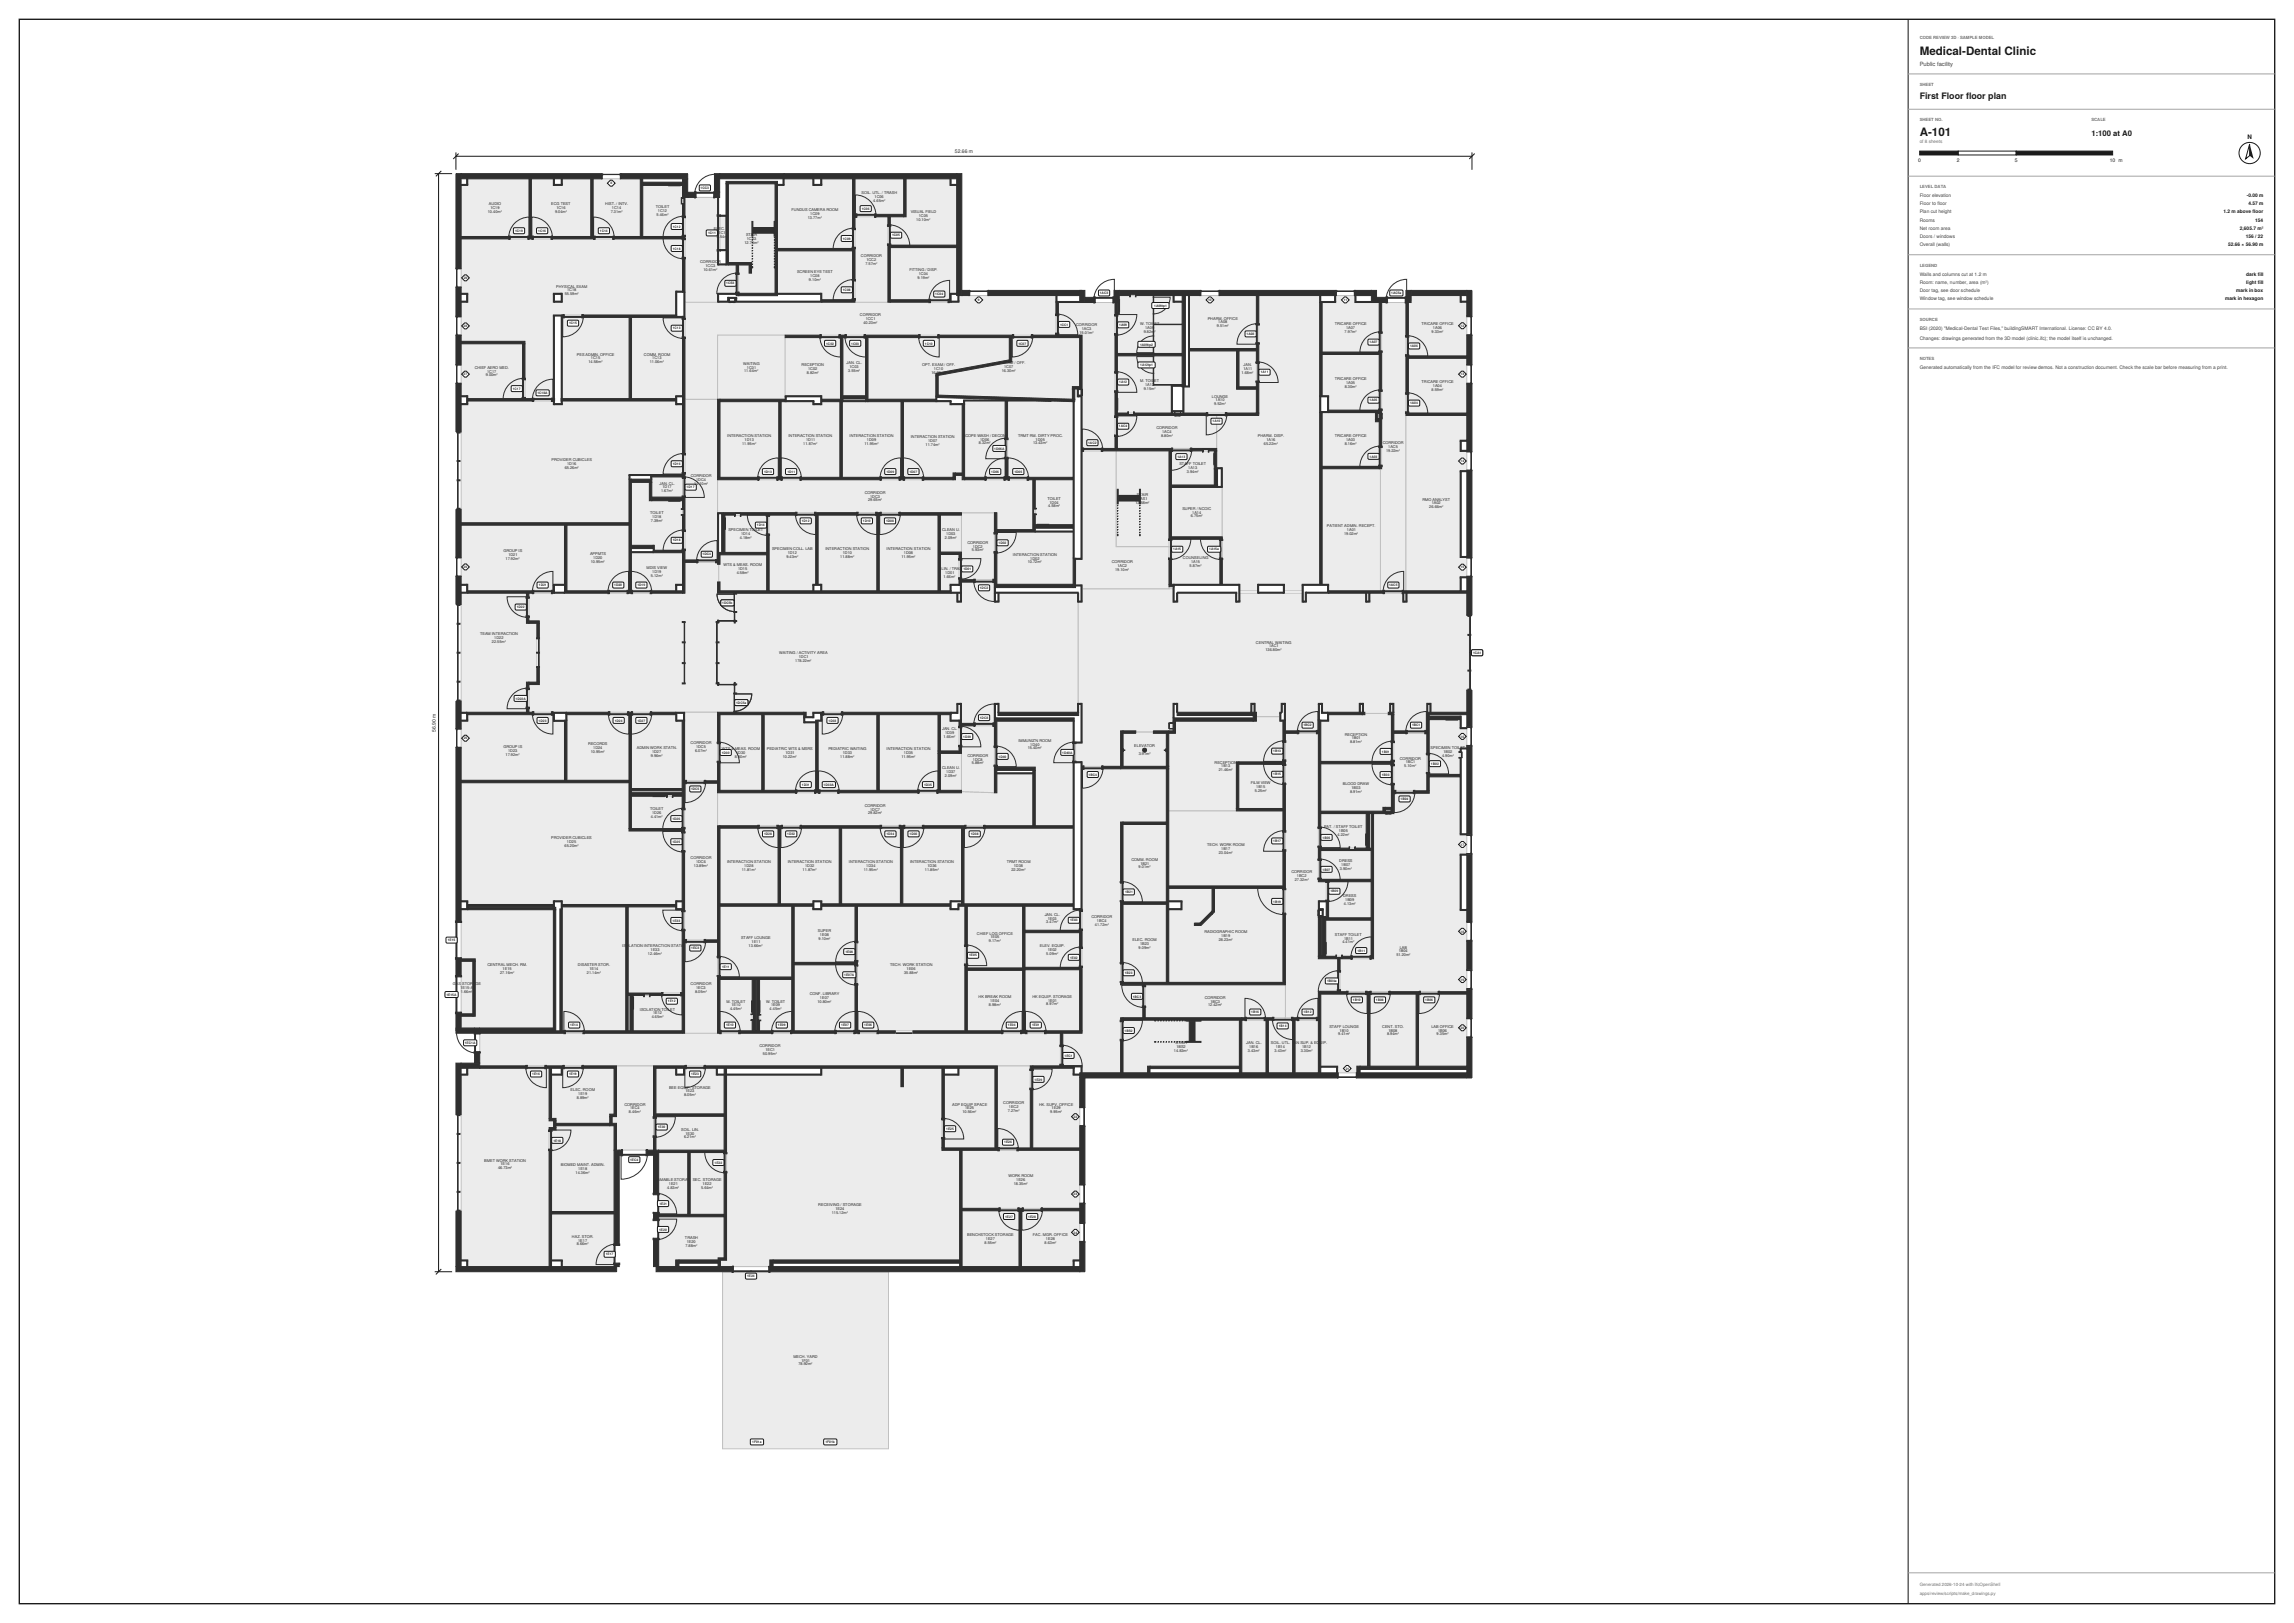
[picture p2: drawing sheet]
<svg xmlns="http://www.w3.org/2000/svg" width="1189mm" height="841mm" viewBox="0 0 1189 841" stroke-linecap="round" stroke-linejoin="round" font-family="sans-serif">
<defs><g id="words">
<g font-size="6" fill="#111827">
<text x="995" y="28">Medical-Dental Clinic</text>
<text x="995" y="70">A-101</text>
</g>
<text font-size="4.6" fill="#111827" x="995" y="51">First Floor floor plan</text>
<text font-size="4" fill="#111827" x="1084" y="70">1:100 at A0</text>
<text font-size="3.2" fill="#111827" x="1165" y="72">N</text>
<text font-size="3" fill="#374151" x="995" y="34">Public facility</text>
<g font-size="2.6" fill="#1f2937">
<text x="495" y="79">52.66 m</text>
<text x="226" y="379" transform="rotate(-90 226 379)">56.90 m</text>
</g>
<g font-size="2.6" fill="#111827">
<text x="994" y="84">0</text>
<text x="1014" y="84">2</text>
<text x="1044" y="84">5</text>
<text x="1093" y="84">10 m</text>
</g>
<g font-size="2.5" fill="#374151">
<text x="995" y="102">Floor elevation</text>
<text x="995" y="106">Floor to floor</text>
<text x="995" y="111">Plan cut height</text>
<text x="995" y="115">Rooms</text>
<text x="995" y="119">Net room area</text>
<text x="995" y="123">Doors / windows</text>
<text x="995" y="127">Overall (walls)</text>
<text x="995" y="143">Walls and columns cut at 1.2 m</text>
<text x="995" y="147">Room: name, number, area (m²)</text>
<text x="995" y="151">Door tag, see door schedule</text>
<text x="995" y="155">Window tag, see window schedule</text>
<text x="995" y="171">BSI (2020) &quot;Medical-Dental Test Files,&quot; buildingSMART International. License: CC BY 4.0.</text>
<text x="995" y="176">Changes: drawings generated from the 3D model (clinic.ifc); the model itself is unchanged.</text>
<text x="995" y="191">Generated automatically from the IFC model for review demos. Not a construction document. Check the scale bar before measuring from a print.</text>
</g>
<g font-size="2.5" fill="#111827">
<text x="1165" y="102">-0.00 m</text>
<text x="1165" y="106">4.57 m</text>
<text x="1152" y="111">1.2 m above floor</text>
<text x="1161" y="119">2,605.7 m²</text>
<text x="1169" y="115">154</text>
<text x="1164" y="123">156 / 22</text>
<text x="1155" y="127">52.66 × 56.90 m</text>
<text x="1164" y="143">dark fill</text>
<text x="1164" y="147">light fill</text>
<text x="1153" y="155">mark in hexagon</text>
<text x="1159" y="151">mark in box</text>
</g>
<text font-size="2.4" fill="#6b7280" x="995" y="74">of 8 sheets</text>
<g font-size="2.3" fill="#6b7280">
<text x="995" y="822">Generated 2026-10-24 with IfcOpenShell</text>
<text x="995" y="827">apps/review/scripts/make_drawings.py</text>
</g>
<g font-size="2.2" fill="#6b7280">
<text x="995" y="20">CODE REVIEW 3D · SAMPLE MODEL</text>
<text x="995" y="44">SHEET</text>
<text x="995" y="63">SHEET NO.</text>
<text x="1084" y="63">SCALE</text>
<text x="995" y="98">LEVEL DATA</text>
<text x="995" y="138">LEGEND</text>
<text x="995" y="166">SOURCE</text>
<text x="995" y="187">NOTES</text>
</g>
<g font-size="2" fill="#1f2937">
<text x="447" y="101">SOIL. UTL. / TRASH</text>
<text x="253" y="106">AUDIO</text>
<text x="286" y="106">ECG TEST</text>
<text x="314" y="106">HIST. / INTV.</text>
<text x="453" y="105">4.65m²</text>
<text x="453" y="103">1C06</text>
<text x="253" y="110">10.40m²</text>
<text x="254" y="108">1C19</text>
<text x="288" y="110">9.04m²</text>
<text x="288" y="108">1C16</text>
<text x="317" y="110">7.31m²</text>
<text x="317" y="108">1C14</text>
<text x="340" y="108">TOILET</text>
<text x="340" y="112">5.46m²</text>
<text x="341" y="110">1C12</text>
<text x="410" y="109">FUNDUS CAMERA ROOM</text>
<text x="419" y="113">13.77m²</text>
<text x="420" y="111">1C09</text>
<text x="472" y="110">VISUAL FIELD</text>
<text x="476" y="112">1C05</text>
<text x="370" y="119">ELEC. CL.</text>
<text x="475" y="114">10.10m²</text>
<text x="372" y="123">0.54m²</text>
<text x="372" y="121">1C11</text>
<text x="387" y="122">STAIR</text>
<text x="387" y="124">1CS3</text>
<text x="386" y="126">12.75m²</text>
<text x="363" y="136">CORRIDOR</text>
<text x="446" y="133">CORRIDOR</text>
<text x="449" y="137">7.57m²</text>
<text x="449" y="135">1CC2</text>
<text x="365" y="140">10.61m²</text>
<text x="366" y="138">1CC3</text>
<text x="413" y="141">SCREEN EYE TEST</text>
<text x="420" y="143">1C08</text>
<text x="471" y="141">FITTING / DISP.</text>
<text x="476" y="143">1C04</text>
<text x="288" y="149">PHYSICAL EXAM</text>
<text x="419" y="145">9.10m²</text>
<text x="476" y="145">9.19m²</text>
<text x="293" y="153">55.59m²</text>
<text x="294" y="151">1C18</text>
<text x="446" y="164">CORRIDOR</text>
<text x="447" y="168">40.23m²</text>
<text x="449" y="166">1CC1</text>
<text x="626" y="166">PHARM. OFFICE</text>
<text x="631" y="168">1A08</text>
<text x="558" y="169">CORRIDOR</text>
<text x="560" y="173">15.01m²</text>
<text x="561" y="171">1AC3</text>
<text x="591" y="169">W. TOILET</text>
<text x="593" y="173">9.82m²</text>
<text x="594" y="171">1A09</text>
<text x="631" y="170">9.51m²</text>
<text x="692" y="168">TRICARE OFFICE</text>
<text x="697" y="172">7.97m²</text>
<text x="698" y="170">1A07</text>
<text x="737" y="169">TRICARE OFFICE</text>
<text x="742" y="173">9.33m²</text>
<text x="743" y="171">1A06</text>
<text x="299" y="184">PES ADMIN. OFFICE</text>
<text x="334" y="184">COMM. ROOM</text>
<text x="246" y="191">CHIEF AERO MED.</text>
<text x="305" y="188">14.58m²</text>
<text x="306" y="186">1C15</text>
<text x="337" y="188">11.06m²</text>
<text x="338" y="186">1C13</text>
<text x="385" y="189">WAITING</text>
<text x="387" y="191">1C01</text>
<text x="415" y="190">RECEPTION</text>
<text x="419" y="192">1C02</text>
<text x="439" y="189">JAN. CL.</text>
<text x="440" y="191">1C03</text>
<text x="478" y="190">OPT. EXAM / OFF.</text>
<text x="484" y="192">1C10</text>
<text x="514" y="189">OPT. EXAM / OFF.</text>
<text x="520" y="191">1C07</text>
<text x="644" y="192">1A11</text>
<text x="645" y="190">JAN.</text>
<text x="252" y="195">9.00m²</text>
<text x="252" y="193">1C17</text>
<text x="386" y="193">11.64m²</text>
<text x="418" y="194">8.82m²</text>
<text x="440" y="193">3.55m²</text>
<text x="483" y="194">16.98m²</text>
<text x="519" y="193">16.30m²</text>
<text x="591" y="198">M. TOILET</text>
<text x="643" y="194">1.68m²</text>
<text x="692" y="197">TRICARE OFFICE</text>
<text x="593" y="202">9.15m²</text>
<text x="594" y="200">1A12</text>
<text x="697" y="201">8.30m²</text>
<text x="698" y="199">1A05</text>
<text x="737" y="199">TRICARE OFFICE</text>
<text x="742" y="203">8.59m²</text>
<text x="743" y="201">1A04</text>
<text x="628" y="206">LOUNGE</text>
<text x="629" y="210">9.52m²</text>
<text x="630" y="208">1A10</text>
<text x="377" y="226">INTERACTION STATION</text>
<text x="409" y="226">INTERACTION STATION</text>
<text x="440" y="226">INTERACTION STATION</text>
<text x="472" y="227">INTERACTION STATION</text>
<text x="499" y="226">SCOPE WASH / DECON.</text>
<text x="528" y="226">TRMT RM. DIRTY PROC.</text>
<text x="599" y="223">CORRIDOR</text>
<text x="602" y="227">8.80m²</text>
<text x="602" y="225">1AC4</text>
<text x="652" y="227">PHARM. DISP.</text>
<text x="692" y="226">TRICARE OFFICE</text>
<text x="385" y="230">11.95m²</text>
<text x="386" y="228">1D13</text>
<text x="416" y="230">11.87m²</text>
<text x="418" y="228">1D11</text>
<text x="448" y="230">11.95m²</text>
<text x="449" y="228">1D09</text>
<text x="480" y="231">11.74m²</text>
<text x="481" y="229">1D07</text>
<text x="507" y="230">8.32m²</text>
<text x="508" y="228">1D06</text>
<text x="535" y="230">13.43m²</text>
<text x="537" y="228">1D05</text>
<text x="655" y="231">65.22m²</text>
<text x="656" y="229">1A16</text>
<text x="697" y="230">8.16m²</text>
<text x="698" y="228">1A03</text>
<text x="717" y="230">CORRIDOR</text>
<text x="720" y="232">1AC5</text>
<text x="286" y="239">PROVIDER CUBICLES</text>
<text x="718" y="234">19.22m²</text>
<text x="293" y="243">65.26m²</text>
<text x="294" y="241">1D16</text>
<text x="611" y="241">STAFF TOILET</text>
<text x="615" y="245">3.94m²</text>
<text x="616" y="243">1A13</text>
<text x="342" y="251">JAN. CL.</text>
<text x="358" y="247">CORRIDOR</text>
<text x="360" y="251">14.10m²</text>
<text x="361" y="249">1DC4</text>
<text x="343" y="255">1.67m²</text>
<text x="343" y="253">1D17</text>
<text x="448" y="256">CORRIDOR</text>
<text x="451" y="258">1DC3</text>
<text x="589" y="257">STAIR</text>
<text x="450" y="260">29.65m²</text>
<text x="543" y="259">TOILET</text>
<text x="543" y="263">4.58m²</text>
<text x="544" y="261">1D04</text>
<text x="589" y="261">13.58m²</text>
<text x="590" y="259">1AS1</text>
<text x="737" y="259">RMO ANALYST</text>
<text x="741" y="263">26.66m²</text>
<text x="742" y="261">1A02</text>
<text x="337" y="266">TOILET</text>
<text x="338" y="268">1D18</text>
<text x="613" y="264">SUPER / NCOIC</text>
<text x="617" y="268">6.75m²</text>
<text x="618" y="266">1A14</text>
<text x="337" y="270">7.39m²</text>
<text x="378" y="275">SPECIMEN TOILET</text>
<text x="488" y="275">CLEAN U.</text>
<text x="688" y="273">PATIENT ADMIN. RECEPT.</text>
<text x="698" y="275">1A01</text>
<text x="383" y="279">4.18m²</text>
<text x="384" y="277">1D14</text>
<text x="490" y="279">2.09m²</text>
<text x="490" y="277">1D03</text>
<text x="501" y="282">CORRIDOR</text>
<text x="697" y="277">19.02m²</text>
<text x="261" y="286">GROUP IS</text>
<text x="306" y="288">APPMTS</text>
<text x="400" y="285">SPECIMEN COLL. LAB</text>
<text x="408" y="287">1D12</text>
<text x="428" y="285">INTERACTION STATION</text>
<text x="437" y="287">1D10</text>
<text x="460" y="285">INTERACTION STATION</text>
<text x="469" y="287">1D08</text>
<text x="504" y="286">5.93m²</text>
<text x="504" y="284">1DC2</text>
<text x="525" y="288">INTERACTION STATION</text>
<text x="262" y="290">17.92m²</text>
<text x="264" y="288">1D21</text>
<text x="306" y="292">10.95m²</text>
<text x="307" y="290">1D20</text>
<text x="375" y="293">WTS &amp; MEAS. ROOM</text>
<text x="408" y="289">9.43m²</text>
<text x="436" y="289">11.88m²</text>
<text x="467" y="289">11.95m²</text>
<text x="533" y="292">10.72m²</text>
<text x="534" y="290">1D02</text>
<text x="576" y="292">CORRIDOR</text>
<text x="579" y="294">1AC2</text>
<text x="613" y="290">COUNSELING</text>
<text x="617" y="294">5.87m²</text>
<text x="617" y="292">1A15</text>
<text x="335" y="295">MDIS VIEW</text>
<text x="337" y="299">5.12m²</text>
<text x="338" y="297">1D19</text>
<text x="382" y="297">4.58m²</text>
<text x="383" y="295">1D15</text>
<text x="484" y="295">SL. LIN. / TRASH</text>
<text x="489" y="299">1.66m²</text>
<text x="490" y="297">1D01</text>
<text x="578" y="296">19.10m²</text>
<text x="249" y="329">TEAM INTERACTION</text>
<text x="255" y="333">22.55m²</text>
<text x="256" y="331">1D22</text>
<text x="651" y="333">CENTRAL WAITING</text>
<text x="658" y="335">1AC1</text>
<text x="404" y="339">WAITING / ACTIVITY AREA</text>
<text x="414" y="341">1DC1</text>
<text x="656" y="337">136.80m²</text>
<text x="412" y="343">178.22m²</text>
<text x="488" y="378">JAN. CL.</text>
<text x="489" y="382">1.66m²</text>
<text x="490" y="380">1D39</text>
<text x="697" y="381">RECEPTION</text>
<text x="701" y="383">1B01</text>
<text x="261" y="388">GROUP IS</text>
<text x="263" y="390">1D23</text>
<text x="305" y="386">RECORDS</text>
<text x="307" y="388">1D24</text>
<text x="330" y="388">ADMIN WORK STATN.</text>
<text x="358" y="386">CORRIDOR</text>
<text x="360" y="390">6.07m²</text>
<text x="361" y="388">1DC5</text>
<text x="374" y="389">WTS &amp; MEAS. ROOM</text>
<text x="397" y="389">PEDIATRIC WTS &amp; MSRS</text>
<text x="429" y="389">PEDIATRIC WAITING</text>
<text x="460" y="389">INTERACTION STATION</text>
<text x="528" y="384">IMMUNIZ'N ROOM</text>
<text x="533" y="388">15.40m²</text>
<text x="534" y="386">1D40</text>
<text x="588" y="387">ELEVATOR</text>
<text x="592" y="389">E1</text>
<text x="700" y="385">8.81m²</text>
<text x="741" y="388">SPECIMEN TOILET</text>
<text x="262" y="392">17.92m²</text>
<text x="306" y="390">10.95m²</text>
<text x="337" y="392">9.96m²</text>
<text x="338" y="390">1D27</text>
<text x="381" y="393">8.50m²</text>
<text x="382" y="391">1D30</text>
<text x="406" y="393">10.22m²</text>
<text x="407" y="391">1D31</text>
<text x="436" y="393">11.88m²</text>
<text x="437" y="391">1D33</text>
<text x="467" y="393">11.95m²</text>
<text x="469" y="391">1D35</text>
<text x="501" y="392">CORRIDOR</text>
<text x="504" y="394">1DC8</text>
<text x="590" y="391">3.91m²</text>
<text x="630" y="396">RECEPTION</text>
<text x="726" y="394">CORRIDOR</text>
<text x="729" y="396">1BC1</text>
<text x="747" y="392">4.90m²</text>
<text x="748" y="390">1B02</text>
<text x="488" y="399">CLEAN U.</text>
<text x="490" y="401">1D37</text>
<text x="504" y="396">5.88m²</text>
<text x="632" y="400">21.46m²</text>
<text x="633" y="398">1B13</text>
<text x="728" y="398">5.10m²</text>
<text x="490" y="403">2.09m²</text>
<text x="648" y="406">FILM VIEW</text>
<text x="696" y="407">BLOOD DRAW</text>
<text x="650" y="410">5.25m²</text>
<text x="651" y="408">1B15</text>
<text x="700" y="411">8.91m²</text>
<text x="700" y="409">1B03</text>
<text x="337" y="420">TOILET</text>
<text x="448" y="418">CORRIDOR</text>
<text x="337" y="424">4.41m²</text>
<text x="338" y="422">1D26</text>
<text x="450" y="422">29.82m²</text>
<text x="451" y="420">1DC7</text>
<text x="686" y="429">PAT. / STAFF TOILET</text>
<text x="694" y="431">1B05</text>
<text x="286" y="435">PROVIDER CUBICLES</text>
<text x="294" y="437">1D25</text>
<text x="693" y="433">4.22m²</text>
<text x="293" y="439">65.20m²</text>
<text x="626" y="438">TECH. WORK ROOM</text>
<text x="632" y="442">23.04m²</text>
<text x="633" y="440">1B17</text>
<text x="358" y="445">CORRIDOR</text>
<text x="360" y="449">13.89m²</text>
<text x="361" y="447">1DC6</text>
<text x="377" y="447">INTERACTION STATION</text>
<text x="386" y="449">1D28</text>
<text x="408" y="447">INTERACTION STATION</text>
<text x="417" y="449">1D32</text>
<text x="440" y="447">INTERACTION STATION</text>
<text x="449" y="449">1D34</text>
<text x="472" y="447">INTERACTION STATION</text>
<text x="481" y="449">1D36</text>
<text x="522" y="447">TRMT ROOM</text>
<text x="525" y="449">1D38</text>
<text x="586" y="446">COMM. ROOM</text>
<text x="590" y="450">9.01m²</text>
<text x="591" y="448">1B21</text>
<text x="694" y="447">DRESS</text>
<text x="695" y="449">1B07</text>
<text x="384" y="451">11.81m²</text>
<text x="416" y="451">11.87m²</text>
<text x="448" y="451">11.95m²</text>
<text x="479" y="451">11.85m²</text>
<text x="524" y="451">22.20m²</text>
<text x="669" y="452">CORRIDOR</text>
<text x="672" y="454">1BC2</text>
<text x="695" y="451">3.90m²</text>
<text x="671" y="456">27.32m²</text>
<text x="696" y="465">DRESS</text>
<text x="697" y="467">1B09</text>
<text x="697" y="469">4.13m²</text>
<text x="541" y="475">JAN. CL.</text>
<text x="542" y="479">3.47m²</text>
<text x="543" y="477">1E03</text>
<text x="566" y="476">CORRIDOR</text>
<text x="567" y="480">41.72m²</text>
<text x="569" y="478">1BC4</text>
<text x="424" y="483">SUPER</text>
<text x="425" y="485">1E08</text>
<text x="506" y="484">CHIEF LOG OFFICE</text>
<text x="624" y="483">RADIOGRAPHIC ROOM</text>
<text x="633" y="485">1B19</text>
<text x="692" y="485">STAFF TOILET</text>
<text x="323" y="491">ISOLATION INTERACTION STATION</text>
<text x="384" y="487">STAFF LOUNGE</text>
<text x="388" y="491">13.66m²</text>
<text x="390" y="489">1E11</text>
<text x="424" y="487">9.10m²</text>
<text x="513" y="488">9.17m²</text>
<text x="513" y="486">1E05</text>
<text x="539" y="491">ELEV. EQUIP.</text>
<text x="587" y="488">ELEC. ROOM</text>
<text x="590" y="492">9.09m²</text>
<text x="591" y="490">1B23</text>
<text x="632" y="487">28.23m²</text>
<text x="696" y="489">4.41m²</text>
<text x="697" y="487">1B11</text>
<text x="725" y="492">LAB</text>
<text x="336" y="495">12.46m²</text>
<text x="337" y="493">1E33</text>
<text x="542" y="495">5.09m²</text>
<text x="543" y="493">1E02</text>
<text x="724" y="496">51.20m²</text>
<text x="725" y="494">1B04</text>
<text x="253" y="501">CENTRAL MECH. RM.</text>
<text x="261" y="503">1E15</text>
<text x="300" y="501">DISASTER STOR.</text>
<text x="305" y="503">1E14</text>
<text x="461" y="501">TECH. WORK STATION</text>
<text x="470" y="503">1E06</text>
<text x="259" y="505">27.16m²</text>
<text x="304" y="505">21.14m²</text>
<text x="469" y="505">35.88m²</text>
<text x="235" y="510">GAS STORAGE</text>
<text x="239" y="512">1E15-A</text>
<text x="239" y="514">1.66m²</text>
<text x="358" y="511">CORRIDOR</text>
<text x="360" y="515">8.05m²</text>
<text x="361" y="513">1EC3</text>
<text x="420" y="516">CONF. LIBRARY</text>
<text x="377" y="520">M. TOILET</text>
<text x="379" y="522">1E10</text>
<text x="397" y="520">W. TOILET</text>
<text x="400" y="522">1E09</text>
<text x="424" y="520">10.80m²</text>
<text x="425" y="518">1E07</text>
<text x="507" y="517">HK BREAK ROOM</text>
<text x="513" y="521">8.98m²</text>
<text x="513" y="519">1E04</text>
<text x="535" y="517">HK EQUIP. STORAGE</text>
<text x="542" y="521">8.97m²</text>
<text x="543" y="519">1E01</text>
<text x="624" y="518">CORRIDOR</text>
<text x="626" y="522">12.42m²</text>
<text x="627" y="520">1BC3</text>
<text x="332" y="524">ISOLATION TOILET</text>
<text x="338" y="528">4.65m²</text>
<text x="338" y="526">1E12</text>
<text x="378" y="524">4.45m²</text>
<text x="399" y="524">4.45m²</text>
<text x="689" y="533">STAFF LOUNGE</text>
<text x="716" y="533">CENT. STO.</text>
<text x="742" y="533">LAB OFFICE</text>
<text x="694" y="537">9.41m²</text>
<text x="694" y="535">1B10</text>
<text x="719" y="537">8.94m²</text>
<text x="720" y="535">1B08</text>
<text x="745" y="537">9.35m²</text>
<text x="745" y="535">1B06</text>
<text x="394" y="543">CORRIDOR</text>
<text x="397" y="545">1EC1</text>
<text x="608" y="545">14.83m²</text>
<text x="609" y="541">STAIR</text>
<text x="610" y="543">1BS2</text>
<text x="646" y="541">JAN. CL.</text>
<text x="647" y="545">3.43m²</text>
<text x="648" y="543">1B16</text>
<text x="659" y="541">SOIL. UTL.</text>
<text x="661" y="545">3.43m²</text>
<text x="661" y="543">1B14</text>
<text x="667" y="541">CLEAN SUP. &amp; EQUIP.</text>
<text x="674" y="545">3.30m²</text>
<text x="675" y="543">1B12</text>
<text x="395" y="547">50.95m²</text>
<text x="296" y="565">ELEC. ROOM</text>
<text x="299" y="569">8.89m²</text>
<text x="300" y="567">1E19</text>
<text x="347" y="564">BEE EQUIP. STORAGE</text>
<text x="355" y="568">8.05m²</text>
<text x="355" y="566">1E23</text>
<text x="324" y="573">CORRIDOR</text>
<text x="327" y="575">1EC4</text>
<text x="493" y="573">ADP EQUIP SPACE</text>
<text x="500" y="575">1E25</text>
<text x="520" y="572">CORRIDOR</text>
<text x="523" y="574">1EC2</text>
<text x="539" y="573">HK. SUPV. OFFICE</text>
<text x="545" y="575">1E29</text>
<text x="326" y="577">8.46m²</text>
<text x="499" y="577">10.56m²</text>
<text x="522" y="576">7.27m²</text>
<text x="544" y="577">9.95m²</text>
<text x="353" y="586">SOIL. LIN.</text>
<text x="355" y="588">1E30</text>
<text x="355" y="590">6.21m²</text>
<text x="251" y="602">BMET WORK STATION</text>
<text x="258" y="606">46.73m²</text>
<text x="259" y="604">1E16</text>
<text x="291" y="604">BIOMED MAINT. ADMIN.</text>
<text x="298" y="608">14.36m²</text>
<text x="300" y="606">1E18</text>
<text x="339" y="612">FLAMABLE STORAGESEC. STORAGE</text>
<text x="523" y="610">WORK ROOM</text>
<text x="527" y="612">1E26</text>
<text x="346" y="616">4.83m²</text>
<text x="347" y="614">1E21</text>
<text x="363" y="616">5.64m²</text>
<text x="364" y="614">1E22</text>
<text x="525" y="614">18.35m²</text>
<text x="424" y="625">RECEIVING / STORAGE</text>
<text x="431" y="629">115.12m²</text>
<text x="433" y="627">1E24</text>
<text x="296" y="641">HAZ. STOR.</text>
<text x="501" y="641">BENCHSTOCK STORAGE</text>
<text x="535" y="641">FAC. MGR. OFFICE</text>
<text x="299" y="645">8.66m²</text>
<text x="300" y="643">1E17</text>
<text x="355" y="642">TRASH</text>
<text x="355" y="646">7.88m²</text>
<text x="356" y="644">1E20</text>
<text x="510" y="645">8.55m²</text>
<text x="511" y="643">1E27</text>
<text x="541" y="645">8.63m²</text>
<text x="542" y="643">1E28</text>
<text x="411" y="704">MECH. YARD</text>
<text x="414" y="708">78.92m²</text>
<text x="415" y="706">1F01</text>
</g>
<g font-size="1.7" fill="#1f2937">
<text x="316" y="96">8</text>
<text x="363" y="98">1CC3</text>
<text x="447" y="109">1C06</text>
<text x="349" y="118">1C12</text>
<text x="267" y="120">1C19</text>
<text x="279" y="120">1C16</text>
<text x="311" y="120">1C14</text>
<text x="367" y="121">1C11</text>
<text x="437" y="124">1C09</text>
<text x="462" y="122">1C05</text>
<text x="349" y="129">1C18</text>
<text x="240" y="145">29</text>
<text x="376" y="147">1CS3</text>
<text x="437" y="151">1C08</text>
<text x="485" y="153">1C04</text>
<text x="570" y="152">1AC3</text>
<text x="721" y="152">1AC5a</text>
<text x="507" y="156">9</text>
<text x="598" y="159">1A09tp1</text>
<text x="626" y="156">10</text>
<text x="696" y="156">11</text>
<text x="240" y="170">28</text>
<text x="295" y="168">1C15</text>
<text x="349" y="171">1C13</text>
<text x="549" y="169">1CC1</text>
<text x="580" y="169">1A09</text>
<text x="646" y="174">1A08</text>
<text x="757" y="169">12</text>
<text x="428" y="179">1C02</text>
<text x="441" y="179">1C03</text>
<text x="479" y="179">1C10</text>
<text x="528" y="179">1C07</text>
<text x="591" y="179">1A09tp2</text>
<text x="710" y="178">1A07</text>
<text x="731" y="180">1A06</text>
<text x="591" y="190">1A12tp1</text>
<text x="240" y="195">27</text>
<text x="653" y="193">1A11</text>
<text x="757" y="195">13</text>
<text x="266" y="202">1C17</text>
<text x="580" y="199">1A12</text>
<text x="279" y="204">1C18A</text>
<text x="710" y="208">1A05</text>
<text x="731" y="209">1A04</text>
<text x="580" y="221">1AC4</text>
<text x="628" y="219">1A10</text>
<text x="515" y="233">1D06A</text>
<text x="564" y="230">1AC2</text>
<text x="610" y="237">1A13</text>
<text x="710" y="237">1A03</text>
<text x="757" y="240">14</text>
<text x="349" y="241">1D16</text>
<text x="396" y="245">1D13</text>
<text x="408" y="245">1D11</text>
<text x="459" y="245">1D09</text>
<text x="471" y="245">1D07</text>
<text x="514" y="245">1D06</text>
<text x="526" y="245">1D05</text>
<text x="356" y="253">1D17</text>
<text x="392" y="273">1D14</text>
<text x="416" y="271">1D12</text>
<text x="447" y="271">1D10</text>
<text x="459" y="271">1D08</text>
<text x="349" y="281">1D18</text>
<text x="518" y="282">1D02</text>
<text x="364" y="288">1DC4</text>
<text x="608" y="285">1A15</text>
<text x="627" y="285">1A15a</text>
<text x="240" y="294">26</text>
<text x="499" y="295">1D01</text>
<text x="757" y="295">15</text>
<text x="279" y="304">1D21</text>
<text x="318" y="304">1D20</text>
<text x="330" y="304">1D19</text>
<text x="508" y="305">1DC2</text>
<text x="720" y="304">1AC5</text>
<text x="268" y="315">1D22</text>
<text x="374" y="313">1DC5b</text>
<text x="764" y="339">1CA1</text>
<text x="267" y="363">1D22A</text>
<text x="382" y="365">1DC5a</text>
<text x="279" y="374">1D23</text>
<text x="319" y="374">1D24</text>
<text x="330" y="374">1D27</text>
<text x="429" y="374">1D33</text>
<text x="508" y="372">1DC8</text>
<text x="676" y="376">1BC2</text>
<text x="732" y="376">1BC1</text>
<text x="240" y="383">25</text>
<text x="499" y="382">1D39</text>
<text x="757" y="382">16</text>
<text x="660" y="390">1B13</text>
<text x="716" y="390">1B01</text>
<text x="374" y="391">1D30</text>
<text x="518" y="393">1D40</text>
<text x="551" y="390">1D40A</text>
<text x="564" y="402">1BC4</text>
<text x="660" y="402">1B15</text>
<text x="716" y="402">1B03</text>
<text x="742" y="396">1B02</text>
<text x="416" y="407">1D31</text>
<text x="427" y="407">1D33A</text>
<text x="479" y="407">1D35</text>
<text x="358" y="409">1DC5</text>
<text x="726" y="415">1B04</text>
<text x="349" y="425">1D26</text>
<text x="349" y="437">1D25</text>
<text x="396" y="433">1D28</text>
<text x="408" y="433">1D32</text>
<text x="459" y="433">1D34</text>
<text x="471" y="433">1D36</text>
<text x="503" y="433">1D38</text>
<text x="660" y="436">1B17</text>
<text x="685" y="435">1B05</text>
<text x="757" y="438">17</text>
<text x="685" y="451">1B07</text>
<text x="583" y="463">1B21</text>
<text x="660" y="468">1B19</text>
<text x="690" y="462">1B09</text>
<text x="349" y="478">1E33</text>
<text x="555" y="477">1E03</text>
<text x="757" y="483">18</text>
<text x="232" y="488">1E15</text>
<text x="358" y="492">1EC3</text>
<text x="438" y="494">1E08</text>
<text x="502" y="496">1E05</text>
<text x="555" y="497">1E02</text>
<text x="704" y="493">1B11</text>
<text x="374" y="502">1E11</text>
<text x="438" y="506">1E07A</text>
<text x="583" y="505">1B23</text>
<text x="688" y="509">1B04a</text>
<text x="757" y="508">19</text>
<text x="231" y="516">1E15A</text>
<text x="346" y="519">1E12</text>
<text x="587" y="517">1BC3</text>
<text x="701" y="519">1B10</text>
<text x="713" y="519">1B08</text>
<text x="739" y="519">1B06</text>
<text x="649" y="525">1B16</text>
<text x="676" y="525">1B12</text>
<text x="296" y="532">1E14</text>
<text x="376" y="532">1E10</text>
<text x="403" y="532">1E09</text>
<text x="436" y="532">1E07</text>
<text x="448" y="532">1E06</text>
<text x="522" y="532">1E04</text>
<text x="535" y="532">1E01</text>
<text x="663" y="532">1B14</text>
<text x="757" y="533">20</text>
<text x="583" y="535">1BS2</text>
<text x="241" y="541">1EC1A</text>
<text x="552" y="548">1EC1</text>
<text x="276" y="557">1E16</text>
<text x="295" y="557">1E19</text>
<text x="358" y="557">1E23</text>
<text x="697" y="554">21</text>
<text x="536" y="560">1E29</text>
<text x="556" y="579">22</text>
<text x="341" y="585">1E30</text>
<text x="490" y="585">1E25</text>
<text x="287" y="592">1E18</text>
<text x="520" y="592">1E26</text>
<text x="327" y="602">1EC4</text>
<text x="370" y="603">1E22</text>
<text x="556" y="619">23</text>
<text x="342" y="624">1E21</text>
<text x="521" y="631">1E27</text>
<text x="533" y="631">1E28</text>
<text x="342" y="638">1E20</text>
<text x="556" y="639">24</text>
<text x="314" y="651">1E17</text>
<text x="387" y="662">1E24</text>
<text x="390" y="748">1F01a</text>
<text x="428" y="748">1F01b</text>
</g>
</g></defs>
<g fill="#e8edf3" stroke="#b9c2cd" stroke-width=".52">
<path d="M561 305h47v7h2v-5h30v5h3v-5h32v5h2v-5h31v5h2v-5h17v5h2v-5h31v12h2v39h-2v11h-18v-5h-2v15h-18v-15h-2v6h-13v-6h-2v5h-20v-5h-2v15h-17v-15h-2v5h-1v2h-12v-1h-1v-6h-2v5h-38v-5h-2v15h-10h-17v18h-20v-2h-4v-10h4v-21h-2v-52h2z"/>
<path d="M561 234h18v49h27v22h-45v-2h-4v-13h4z"/>
<path d="M549 157h29v75h-17v-58h-12z"/>
<path d="M579 215h52v17h-52z"/>
<path d="M716 157h13v149h-13z"/>
<path d="M685 243h31v63h-27v-3h-4z"/>
<path d="M729 215h31v13h-3v6h3v10h-3v45h3v10h-3v7h-28z"/>
<path d="M685 214h28v5h2v23h-30z"/>
<path d="M730 186h30v28h-30z"/>
<path d="M685 184h30v29h-26v-8h-4z"/>
<path d="M731 153h26v4h3v27h-30v-29h1z"/>
<path d="M685 157h7v-4h10v4h13v25h-30z"/>
<path d="M617 153h34v28h-34z"/>
<path d="M580 153h28v4h5v26h-34v-21h1z"/>
<path d="M617 182h24v20h10v12h-37v-13h3z"/>
<path d="M642 182h9v18h-9z"/>
<path d="M579 184h34v16h-6v14h-28z"/>
<path d="M607 234h22v17h-22z"/>
<path d="M607 253h27v25h-27z"/>
<path d="M607 279h25v24h-25z"/>
<path d="M274 307h81v-16h17v1h1l-1 15h124v5h2v-10h17v10h3v-5h41v62h-41v-5h-3v11h-17v-11h-2v5h-75v2h-3v-2h-144v-14h6v-33h-6z"/>
<path d="M498 266h17v34h-17z"/>
<path d="M372 249h123v-3h4v3h36v25h-18v-8h-145z"/>
<path d="M355 207h17v83h-17z"/>
<path d="M355 157h142v-4h50v21h-175v33h-17z"/>
<path d="M443 112h17v45h-17z"/>
<path d="M355 102h17v35h10v15h-10v5h-17z"/>
<path d="M372 174h35v33h-35z"/>
<path d="M407 175h29v32h-10v-2h-19z"/>
<path d="M437 175h12v30h-12z"/>
<path d="M461 128h35v24h-4v3h-31z"/>
<path d="M470 93h22v3h4v31h-35v-15h9z"/>
<path d="M443 93h25v18h-25z"/>
<path d="M486 195l38-7v-13h36v25h-4v7l-70-2z"/>
<path d="M403 130h39v25h-16v-3h-23z"/>
<path d="M406 93h15v3h5v-3h16v36h-39v-33h3z"/>
<path d="M450 175h73v12l-38 7v13h-35z"/>
<path d="M487 287h10v16h-5v3h-5z"/>
<path d="M517 276h39v27h-39z"/>
<path d="M487 267h11v19h-11z"/>
<path d="M537 249h19v23h-19z"/>
<path d="M522 208h34v39h-34z"/>
<path d="M500 208h21v39h-21z"/>
<path d="M468 208h24v2h7v35h-5v2h-26z"/>
<path d="M456 267h30v39h-30z"/>
<path d="M437 208h30v39h-30z"/>
<path d="M424 267h30v39h-28v-3h-2z"/>
<path d="M405 208h16v2h5v-2h9v39h-30z"/>
<path d="M399 267h24v36h-2v3h-22z"/>
<path d="M373 208h31v39h-31z"/>
<path d="M376 267h21v19h-21z"/>
<path d="M373 287h24v19h-24v-4v-10z"/>
<path d="M239 210h3v-2h45v2h4v-2h59v2h4v36h-28v25h-87z"/>
<path d="M338 247h16v11h-16z"/>
<path d="M327 250h10v9h17v26h-15v-2h-12z"/>
<path d="M327 286h27v17h-4v3h-23z"/>
<path d="M294 272h32v34h-32z"/>
<path d="M239 272h54v31h-6v3h-45v-3h-3z"/>
<path d="M239 307h34v16h5v30h-5v16h-34z"/>
<path d="M239 374h3v-4h45v4h6v30h-54z"/>
<path d="M294 370h32v34h-32z"/>
<path d="M239 406h87v25h28v36h-4v2h-59v-2h-4v2h-45v-2h-3z"/>
<path d="M327 413h27v16h-27z"/>
<path d="M327 370h23v4h4v35h-27z"/>
<path d="M373 429h30v39h-30z"/>
<path d="M373 370h22v40h-22z"/>
<path d="M396 370h21v5h6v35h-27z"/>
<path d="M405 429h30v39h-9v-1h-5v1h-16z"/>
<path d="M426 370h28v40h-30v-36h2z"/>
<path d="M436 429h31v39h-31z"/>
<path d="M456 370h30v40h-30z"/>
<path d="M468 429h30v38h-6v1h-24z"/>
<path d="M487 390h11v20h-11z"/>
<path d="M500 429h56v39h-56z"/>
<path d="M487 370h5v4h5v15h-10z"/>
<path d="M517 374h39v54h-19v-30h-20z"/>
<path d="M355 369h17v36h-17z"/>
<path d="M355 406h17v81h-17z"/>
<path d="M372 411h126v-1l19 1v-10h18v27h-163z"/>
<path d="M498 376h17v35l-17-1z"/>
<path d="M333 96h21v27h-21z"/>
<path d="M327 164h27v41h-4v2h-23z"/>
<path d="M307 93h25v30h-25z"/>
<path d="M291 164h35v43h-35z"/>
<path d="M275 93h12v3h4v-3h15v30h-31z"/>
<path d="M239 178h32v29h-29v-2h-3z"/>
<path d="M239 96h3v-3h32v30h-35z"/>
<path d="M373 112h3v17h-3z"/>
<path d="M378 95h24v57h-19v-15h5v5h2v-6h-12z"/>
<path d="M531 502h29v32h-29z"/>
<path d="M531 483h29v18h-29z"/>
<path d="M531 470h25v1h4v11h-29z"/>
<path d="M501 503h29v31h-29z"/>
<path d="M501 470h29v32h-29z"/>
<path d="M444 470h48v1h5v-1h3v64h-56z"/>
<path d="M412 500h31v34h-31z"/>
<path d="M412 470h9v1h5v-1h17v29h-31z"/>
<path d="M394 508h16v26h-16z"/>
<path d="M373 508h17v26h-17z"/>
<path d="M373 470h37v36h-37z"/>
<path d="M328 516h26v18h-26z"/>
<path d="M291 470h33v64h-33z"/>
<path d="M239 471h48v62h-48v-6h7v-30h-7z"/>
<path d="M242 554h43v27h2v3h-2v72h-43v-3h-3v-96h3z"/>
<path d="M286 629h32v27h-27v-3h-5z"/>
<path d="M286 586h2v-3h30v45h-32z"/>
<path d="M286 557h5v-3h27v23h-2v5h-28v-2h-2z"/>
<path d="M341 630h34v22h-2v1h-23v3h-9z"/>
<path d="M341 597h15v32h-15z"/>
<path d="M358 597h17v32h-17z"/>
<path d="M340 554h10v3h5v-3h16v3h4v20h-35z"/>
<path d="M377 557h49v-3h41v9h1v-9h20v42h9v57h-98v3h-26v-3h4z"/>
<path d="M489 557h8v-3h19v41h-27z"/>
<path d="M499 596h61v30h-61z"/>
<path d="M499 627h29v29h-29z"/>
<path d="M529 627h31v26h-4v3h-27z"/>
<path d="M535 554h21v3h4v38h-25z"/>
<path d="M340 578h35v18h-35z"/>
<path d="M326 470h24v1h4v44h-28z"/>
<path d="M249 535h301v17h-301z"/>
<path d="M517 552h17v43h-17z"/>
<path d="M355 488h17v47h-17z"/>
<path d="M320 552h19v44h-19v-14h-3v-3h3z"/>
<path d="M722 380h18v30h-18z"/>
<path d="M666 380h17v77h4v10h-4v30h10v17h-10v13h-17z"/>
<path d="M594 510h72v17h-72z"/>
<path d="M561 398h44v28h-24v84h11v17h-11v29h-20v-4h-10v-17h10z"/>
<path d="M685 374h4v-4h18h13h1v25h-36z"/>
<path d="M741 373h16v5h3v10h-3v13h-16z"/>
<path d="M685 396h36v22h-4v2h-32z"/>
<path d="M722 411h19v-8h16v30h3v10h-3v29h3v42h-65v-17h17v-75h10z"/>
<path d="M685 422h23v17h-23z"/>
<path d="M735 515h25v37h-25z"/>
<path d="M685 441h26v15h-26z"/>
<path d="M710 515h24v37h-24z"/>
<path d="M689 457h22v19h-22z"/>
<path d="M685 515h24v37h-6v4h-10v-4h-8z"/>
<path d="M687 477h24v19h-24z"/>
<path d="M671 529h12v27h-12z"/>
<path d="M609 374h42v-3h12v3h2v21h-24v25h-35v-40h3z"/>
<path d="M657 529h13v27h-13z"/>
<path d="M642 396h23v23h-23z"/>
<path d="M644 529h12v27h-12z"/>
<path d="M606 420h59v39h-59z"/>
<path d="M606 460h22v12l-6 6h-3v2h3l7-7v-13h36v49h-59v-38h7v-4h-7z"/>
<path d="M582 427h23v40h-23z"/>
<path d="M582 469h23v40h-23z"/>
<path d="M582 529h60v23h-47v4h-13z"/>
<path d="M652 153h32v150h-9v3h-9v-3h-14v3h-9v-3h-9v-61h-3v-27h21z"/>
<path d="M579 234h27v49h-27z"/>
<path d="M239 498h6v27h-6z"/>
<path d="M582 380h7v-1l16 1v17h-23z"/>
<path d="M375 659h86v92h-86z"/>
<path d="M239 124v28h3v5h-3v20h33v30h15v-44h63v-12h4v-27zM287 152h4v5h-4z"/>
</g>
<g fill="#2b2f36" stroke="#2b2f36" stroke-width=".52">
<path d="M760 150v14h3v-14zM760 299h3v20h-3zM760 174h3v15h-3zM760 199h3v35h-3zM760 244h3v45h-3z" fill-rule="evenodd"/>
<path d="M703 556v3h57v-3zM560 556h133v3h-133z" fill-rule="evenodd"/>
<path d="M560 559v15h2v-15zM560 644h2v15h-2zM560 584h2v30h-2zM560 624h2v10h-2z" fill-rule="evenodd"/>
<path d="M398 656h162v3h-162zM340 656h40v3h-40zM236 656v3h84v-3z" fill-rule="evenodd"/>
<path d="M236 628h3v28h-3z" fill-rule="evenodd"/>
<path d="M239 551h10v3h-10z" fill-rule="evenodd"/>
<path d="M246 545h3v6h-3zM246 533h3v3h-3z" fill-rule="evenodd"/>
<path d="M236 533h10v2h-10z" fill-rule="evenodd"/>
<path d="M236 524h3v10h-3zM236 496h3v10h-3zM236 388h3v90h-3zM236 363h3v15h-3z" fill-rule="evenodd"/>
<path d="M496 90h3v63h-3z" fill-rule="evenodd"/>
<path d="M499 150v3h3v-3zM512 150h49v3h-49z" fill-rule="evenodd"/>
<path d="M560 150h2v7h-2z" fill-rule="evenodd"/>
<path d="M562 154h6v3h-6zM577 154v3z" fill-rule="evenodd"/>
<path d="M577 150h3v7h-3z" fill-rule="evenodd"/>
<path d="M580 150v3h6v-1h3v1h33v-3zM702 150h9v3h-9zM632 150h60v3h-60z" fill-rule="evenodd"/>
<path d="M711 150h2v7h-2z" fill-rule="evenodd"/>
<path d="M713 154h6v3h-6zM728 154l1 3z" fill-rule="evenodd"/>
<path d="M729 150h2v7h-2z" fill-rule="evenodd"/>
<path d="M731 150h29v3h-29z" fill-rule="evenodd"/>
<path d="M239 90v3h73v-3zM322 90h34v3h-34z" fill-rule="evenodd"/>
<path d="M354 93h2v9h-2z" fill-rule="evenodd"/>
<path d="M356 100h5v2h-5zM370 100h3v2h-3z" fill-rule="evenodd"/>
<path d="M370 90h3v10h-3z" fill-rule="evenodd"/>
<path d="M406 90h90v3h-90z" fill-rule="evenodd"/>
<path d="M239 123h25v1h-25zM274 123h2v1h-2zM286 123h22v1h-22zM318 123h37v1h-37z" fill-rule="evenodd"/>
<path d="M274 93h1v30h-1z" fill-rule="evenodd"/>
<path d="M306 93h1v30h-1z" fill-rule="evenodd"/>
<path d="M332 93h1v30h-1z" fill-rule="evenodd"/>
<path d="M333 94h21v2h-21z" fill-rule="evenodd"/>
<path d="M354 102l1 1v3h-1v7h1v-11zM354 122v1h1v-1z" fill-rule="evenodd"/>
<path d="M354 124h1zM354 133v18h1v-18z" fill-rule="evenodd"/>
<path d="M337 306v1h17v-1zM325 306v1h3v-1zM293 306v1h23v-1z" fill-rule="evenodd"/>
<path d="M302 163h49v1h-49zM291 163h1v1h-1z" fill-rule="evenodd"/>
<path d="M239 177h33v1h-33z" fill-rule="evenodd"/>
<path d="M271 178v19h1v-19zM271 206v1h1v-1z" fill-rule="evenodd"/>
<path d="M286 207v1h1v-1zM242 207v1h35v-1z" fill-rule="evenodd"/>
<path d="M326 164h1v43h-1z" fill-rule="evenodd"/>
<path d="M291 207h59v1h-59z" fill-rule="evenodd"/>
<path d="M376 94h27v1h-27z" fill-rule="evenodd"/>
<path d="M376 95h2v42h-2z" fill-rule="evenodd"/>
<path d="M378 136h12v1h-12z" fill-rule="evenodd"/>
<path d="M388 137h2v5h-2z" fill-rule="evenodd"/>
<path d="M382 151h1v2h-1zM382 137h1v5h-1z" fill-rule="evenodd"/>
<path d="M383 152h20v1h-20z" fill-rule="evenodd"/>
<path d="M402 95h1v57h-1z" fill-rule="evenodd"/>
<path d="M426 155h17v2h-17z" fill-rule="evenodd"/>
<path d="M442 93v26h1v-26zM442 128v18h1v-18zM442 155h1z" fill-rule="evenodd"/>
<path d="M403 129h39v1h-39z" fill-rule="evenodd"/>
<path d="M468 93h2v19h-2z" fill-rule="evenodd"/>
<path d="M453 111v1h15v-1zM443 111v1h1v-1z" fill-rule="evenodd"/>
<path d="M460 126v31h1v-31zM460 112v5h1v-5z" fill-rule="evenodd"/>
<path d="M491 155v2h1v-2zM461 155v2h21v-2z" fill-rule="evenodd"/>
<path d="M461 127h35v1h-35z" fill-rule="evenodd"/>
<path d="M547 173v1h2v-1zM547 157v7h2v-7z" fill-rule="evenodd"/>
<path d="M560 174h1v28h-1z" fill-rule="evenodd"/>
<path d="M556 200h4v2h-4z" fill-rule="evenodd"/>
<path d="M556 202h1v5h-1z" fill-rule="evenodd"/>
<path d="M556 289h1v15h-1z" fill-rule="evenodd"/>
<path d="M515 303h41v1h-41z" fill-rule="evenodd"/>
<path d="M515 286v17h2v-17zM515 266v11h2v-11z" fill-rule="evenodd"/>
<path d="M517 274h20v2h-20z" fill-rule="evenodd"/>
<path d="M535 249h2v15h-1v3h1v7h-2z" fill-rule="evenodd"/>
<path d="M537 272h19v2h-19z" fill-rule="evenodd"/>
<path d="M532 247v2h24v-2zM520 247v2h3v-2zM500 247v2h11v-2z" fill-rule="evenodd"/>
<path d="M372 207h1v40h-1z" fill-rule="evenodd"/>
<path d="M373 207h34v1h-34z" fill-rule="evenodd"/>
<path d="M404 208h1v39h-1z" fill-rule="evenodd"/>
<path d="M435 208h2v39h-2z" fill-rule="evenodd"/>
<path d="M426 207h11v1h-11z" fill-rule="evenodd"/>
<path d="M467 208h1v39h-1z" fill-rule="evenodd"/>
<path d="M478 247v2h16v-2zM466 247v2h3v-2zM415 247v2h42v-2zM403 247v2h2v-2zM372 247v2h21v-2z" fill-rule="evenodd"/>
<path d="M499 209h1v40h-1z" fill-rule="evenodd"/>
<path d="M495 245h4v1h-4z" fill-rule="evenodd"/>
<path d="M494 245h1v4h-1z" fill-rule="evenodd"/>
<path d="M407 174v1h19v-1zM435 174v1h4v-1zM448 174v1h29v-1zM486 174v1h39v-1zM535 174v1h25v-1z" fill-rule="evenodd"/>
<path d="M523 175h1v13h-1z" fill-rule="evenodd"/>
<path d="M485 194l38-7v1l-38 7z" fill-rule="evenodd"/>
<path d="M485 195h1v10h-1z" fill-rule="evenodd"/>
<path d="M486 205l71 2v1l-71-2z" fill-rule="evenodd"/>
<path d="M499 207l46 1h-46z" fill-rule="evenodd"/>
<path d="M375 266v1h6v-1h3v1h29v-1zM422 266v1h23v-1zM454 266v1h3v-1zM466 266v1h32v-1z" fill-rule="evenodd"/>
<path d="M486 267h1v39h-1z" fill-rule="evenodd"/>
<path d="M487 286h11v1h-11z" fill-rule="evenodd"/>
<path d="M372 306h121v1h-121z" fill-rule="evenodd"/>
<path d="M372 302h1v4h-1z" fill-rule="evenodd"/>
<path d="M497 287h1v3h-1zM497 299h1v4h-1z" fill-rule="evenodd"/>
<path d="M397 267v1h2v-1zM397 277v29h2v-29z" fill-rule="evenodd"/>
<path d="M372 286h25v1h-25z" fill-rule="evenodd"/>
<path d="M372 287h1v5h-1z" fill-rule="evenodd"/>
<path d="M374 266l2 1v19h-2z" fill-rule="evenodd"/>
<path d="M371 290v1h1v-1zM355 290v1h7v-1z" fill-rule="evenodd"/>
<path d="M339 285h15v1h-15z" fill-rule="evenodd"/>
<path d="M339 283v2z" fill-rule="evenodd"/>
<path d="M327 283h12v1h-12z" fill-rule="evenodd"/>
<path d="M326 248h1v58h-1z" fill-rule="evenodd"/>
<path d="M337 246h17v1h-17z" fill-rule="evenodd"/>
<path d="M327 248h11v2h-11z" fill-rule="evenodd"/>
<path d="M337 250h1v9h-1z" fill-rule="evenodd"/>
<path d="M338 258h16v1h-16z" fill-rule="evenodd"/>
<path d="M239 271h87v1h-87z" fill-rule="evenodd"/>
<path d="M293 272h1v34h-1z" fill-rule="evenodd"/>
<path d="M436 175h1v32h-1z" fill-rule="evenodd"/>
<path d="M449 175h1v33h-1z" fill-rule="evenodd"/>
<path d="M437 205h12v2h-12z" fill-rule="evenodd"/>
<path d="M521 208v20h1v-20zM521 237v10h1v-10z" fill-rule="evenodd"/>
<path d="M454 267h2v39h-2z" fill-rule="evenodd"/>
<path d="M423 267h1v36h-1z" fill-rule="evenodd"/>
<path d="M273 319h1v4h-1zM273 307h1v3h-1z" fill-rule="evenodd"/>
<path d="M273 366h1v3h-1zM273 353h1v4h-1z" fill-rule="evenodd"/>
<path d="M274 353h6v2h-6z" fill-rule="evenodd"/>
<path d="M278 346v7h2v-7zM278 323h2v8h-2z" fill-rule="evenodd"/>
<path d="M274 322h6v1h-6z" fill-rule="evenodd"/>
<path d="M242 369v1h35v-1zM286 369v1h1v-1z" fill-rule="evenodd"/>
<path d="M354 374v46h1v-46zM354 429v3h1v-3zM354 441v31h1v-31zM354 482v53h1v-53z" fill-rule="evenodd"/>
<path d="M239 404h87v2h-87z" fill-rule="evenodd"/>
<path d="M293 373h1v31h-1z" fill-rule="evenodd"/>
<path d="M326 429h28v2h-28z" fill-rule="evenodd"/>
<path d="M326 370h1v59h-1z" fill-rule="evenodd"/>
<path d="M327 409h27v1h-27z" fill-rule="evenodd"/>
<path d="M327 411h27v2h-5v-1h-3v1h-19z" fill-rule="evenodd"/>
<path d="M242 469h45v1h-45z" fill-rule="evenodd"/>
<path d="M287 467v3z" fill-rule="evenodd"/>
<path d="M287 467h4h-4z" fill-rule="evenodd"/>
<path d="M291 467v4z" fill-rule="evenodd"/>
<path d="M291 469h59v1h-59z" fill-rule="evenodd"/>
<path d="M350 467h1v4h-1z" fill-rule="evenodd"/>
<path d="M351 467h3h-3z" fill-rule="evenodd"/>
<path d="M351 471h3h-3z" fill-rule="evenodd"/>
<path d="M239 467h3h-3z" fill-rule="evenodd"/>
<path d="M242 467v4z" fill-rule="evenodd"/>
<path d="M242 470h46v1h-46z" fill-rule="evenodd"/>
<path d="M287 471h1v63h-1z" fill-rule="evenodd"/>
<path d="M249 533h38v1h-38z" fill-rule="evenodd"/>
<path d="M302 534v1h52v-1zM249 534v1h44v-1z" fill-rule="evenodd"/>
<path d="M239 497h7v1h-7z" fill-rule="evenodd"/>
<path d="M245 498h1v29h-1z" fill-rule="evenodd"/>
<path d="M239 525h6v2h-6z" fill-rule="evenodd"/>
<path d="M324 470h2v64h-2z" fill-rule="evenodd"/>
<path d="M541 534v1h20v-1zM529 534v1h3v-1zM473 534v1h47v-1zM455 534v1h9v-1zM443 534v1h2v-1zM410 534v1h23v-1zM383 534v1h18v-1zM372 534v1h2v-1z" fill-rule="evenodd"/>
<path d="M372 505v29h1v-29zM372 428v68h1v-68z" fill-rule="evenodd"/>
<path d="M373 428v1h21v-1zM403 428v1h3v-1zM415 428v1h42v-1zM466 428v1h3v-1zM478 428v1h23v-1zM510 428v1h46v-1z" fill-rule="evenodd"/>
<path d="M372 369h45v1h-45z" fill-rule="evenodd"/>
<path d="M497 373h1v4h-1zM497 386h1v4h-1z" fill-rule="evenodd"/>
<path d="M515 397v14h2v-14zM515 372v15h2v-15z" fill-rule="evenodd"/>
<path d="M517 369h42v2h-42z" fill-rule="evenodd"/>
<path d="M517 372h40v2h-40z" fill-rule="evenodd"/>
<path d="M560 471v1h1v-1zM560 481v10h1v-10zM560 501v33h1v-33z" fill-rule="evenodd"/>
<path d="M535 399h2v29h-2z" fill-rule="evenodd"/>
<path d="M517 400h18v1h-18z" fill-rule="evenodd"/>
<path d="M517 398h20v1h-20z" fill-rule="evenodd"/>
<path d="M372 395v15h1v-15zM372 370v15h1v-15z" fill-rule="evenodd"/>
<path d="M486 389h11v1h-11z" fill-rule="evenodd"/>
<path d="M486 390h1v20h-1z" fill-rule="evenodd"/>
<path d="M486 370h1v19h-1z" fill-rule="evenodd"/>
<path d="M454 370h2v40h-2z" fill-rule="evenodd"/>
<path d="M423 373h1v37h-1z" fill-rule="evenodd"/>
<path d="M426 369v1h1v-1zM436 369v1h57v-1z" fill-rule="evenodd"/>
<path d="M417 369h1v2h-1z" fill-rule="evenodd"/>
<path d="M395 370h1v40h-1z" fill-rule="evenodd"/>
<path d="M403 429h2v39h-2z" fill-rule="evenodd"/>
<path d="M435 429h1v39h-1z" fill-rule="evenodd"/>
<path d="M467 429h1v39h-1z" fill-rule="evenodd"/>
<path d="M498 429h2v39h-2z" fill-rule="evenodd"/>
<path d="M497 468h59v2h-59z" fill-rule="evenodd"/>
<path d="M492 467h1v4h-1z" fill-rule="evenodd"/>
<path d="M493 467h5h-5z" fill-rule="evenodd"/>
<path d="M426 468h66v2h-66z" fill-rule="evenodd"/>
<path d="M496 468h1v3h-1z" fill-rule="evenodd"/>
<path d="M492 471h4h-4z" fill-rule="evenodd"/>
<path d="M373 468h48v2h-48z" fill-rule="evenodd"/>
<path d="M421 467h1v4h-1z" fill-rule="evenodd"/>
<path d="M422 467h4h-4z" fill-rule="evenodd"/>
<path d="M425 467h1v4h-1z" fill-rule="evenodd"/>
<path d="M421 471h4h-4z" fill-rule="evenodd"/>
<path d="M410 470h2v64h-2z" fill-rule="evenodd"/>
<path d="M373 506h37v2h-37z" fill-rule="evenodd"/>
<path d="M390 508h2v26h-2v-5h1v-3h-1z" fill-rule="evenodd"/>
<path d="M392 508h2v18h-1v3h1v5h-2z" fill-rule="evenodd"/>
<path d="M443 470v19h1v-19zM443 498v3h1v-3zM443 510v24h1v-24z" fill-rule="evenodd"/>
<path d="M412 499h31v1h-31z" fill-rule="evenodd"/>
<path d="M500 500v34h1v-34zM500 470h1v20h-1z" fill-rule="evenodd"/>
<path d="M530 470h1v64h-1z" fill-rule="evenodd"/>
<path d="M501 502h29v1h-29z" fill-rule="evenodd"/>
<path d="M531 501h29v1h-29z" fill-rule="evenodd"/>
<path d="M531 482h29v1h-29z" fill-rule="evenodd"/>
<path d="M578 225v7h1v-7zM578 203v13h1v-13zM578 173v20h1v-20zM578 155v9h1v-9z" fill-rule="evenodd"/>
<path d="M616 153h1v47h-1z" fill-rule="evenodd"/>
<path d="M613 200h4v1h-4z" fill-rule="evenodd"/>
<path d="M613 153h1v47h-1z" fill-rule="evenodd"/>
<path d="M579 183h34v1h-34z" fill-rule="evenodd"/>
<path d="M635 214v1h17v-1zM579 214v1h47v-1h-38v1h-3v-1z" fill-rule="evenodd"/>
<path d="M651 153v15h1v-15zM651 178v10h1v-10zM651 197h1v17h-1z" fill-rule="evenodd"/>
<path d="M641 200h10v2h-10z" fill-rule="evenodd"/>
<path d="M641 181h1v19h-1z" fill-rule="evenodd"/>
<path d="M617 181h24v1h-24z" fill-rule="evenodd"/>
<path d="M642 181h9v1h-9z" fill-rule="evenodd"/>
<path d="M684 214h1v89h-1z" fill-rule="evenodd"/>
<path d="M715 157v16h1v-16zM715 182v21h1v-21zM715 212v20h1v-20zM715 241v2h1v-2z" fill-rule="evenodd"/>
<path d="M689 213h26v1h-26z" fill-rule="evenodd"/>
<path d="M713 214h1v3h-1z" fill-rule="evenodd"/>
<path d="M713 217h2v2h-2z" fill-rule="evenodd"/>
<path d="M685 242h30v1h-30z" fill-rule="evenodd"/>
<path d="M685 182h30v2h-30z" fill-rule="evenodd"/>
<path d="M729 214h31v1h-31z" fill-rule="evenodd"/>
<path d="M729 213v1h1v-1zM729 184v20h1v-20zM729 157v18h1v-18z" fill-rule="evenodd"/>
<path d="M730 184h30v2h-30z" fill-rule="evenodd"/>
<path d="M727 306v1h33v-1zM689 306v1h29v-1z" fill-rule="evenodd"/>
<path d="M652 303v4z" fill-rule="evenodd"/>
<path d="M652 303h14h-14z" fill-rule="evenodd"/>
<path d="M665 303h1v4h-1z" fill-rule="evenodd"/>
<path d="M652 307h13h-13z" fill-rule="evenodd"/>
<path d="M606 303h3v1h-3z" fill-rule="evenodd"/>
<path d="M606 289v14h1v-14zM606 234v46h1v-46z" fill-rule="evenodd"/>
<path d="M561 232v2h1v-2zM571 232v2h37v-2zM617 232v2h6v-1h3v1h5v-2z" fill-rule="evenodd"/>
<path d="M629 234h2v9h-2z" fill-rule="evenodd"/>
<path d="M607 251h24v2h-24z" fill-rule="evenodd"/>
<path d="M629 243h2v8h-2z" fill-rule="evenodd"/>
<path d="M607 278h27v1h-27z" fill-rule="evenodd"/>
<path d="M632 279v1h2v-1zM632 289v14h2v-14z" fill-rule="evenodd"/>
<path d="M757 377h3v1h-3z" fill-rule="evenodd"/>
<path d="M757 371v6z" fill-rule="evenodd"/>
<path d="M740 369h20v1h-20z" fill-rule="evenodd"/>
<path d="M741 371h16v2h-16z" fill-rule="evenodd"/>
<path d="M757 432h3v1h-3z" fill-rule="evenodd"/>
<path d="M757 393v39v-39zM757 388v2z" fill-rule="evenodd"/>
<path d="M757 388h3h-3z" fill-rule="evenodd"/>
<path d="M722 410v1h1v-1zM733 410v1h8v-1z" fill-rule="evenodd"/>
<path d="M740 400v10h1v-10zM740 370v21h1v-21z" fill-rule="evenodd"/>
<path d="M741 401h16v2h-16z" fill-rule="evenodd"/>
<path d="M721 370v15h1v-15zM721 394v3h1v-3zM721 406v16h1v-16z" fill-rule="evenodd"/>
<path d="M718 418h3v2h-3z" fill-rule="evenodd"/>
<path d="M717 418h1v2h-1z" fill-rule="evenodd"/>
<path d="M685 420h36v2h-36z" fill-rule="evenodd"/>
<path d="M685 395h36v1h-36z" fill-rule="evenodd"/>
<path d="M720 369h2v1h-2z" fill-rule="evenodd"/>
<path d="M706 364h1v5h-1z" fill-rule="evenodd"/>
<path d="M706 369h1v1h-1z" fill-rule="evenodd"/>
<path d="M688 369h18v1h-18z" fill-rule="evenodd"/>
<path d="M705 364v5z" fill-rule="evenodd"/>
<path d="M685 369h3v1h-3z" fill-rule="evenodd"/>
<path d="M683 455v1h2v-1zM683 438v8h2v-8zM683 373v56h2v-56z" fill-rule="evenodd"/>
<path d="M711 422h1v75h-1z" fill-rule="evenodd"/>
<path d="M710 496v1h1v-1zM683 496v1h18v-1h-5h-3z" fill-rule="evenodd"/>
<path d="M693 513h2v1h-2zM693 497h2v7h-2z" fill-rule="evenodd"/>
<path d="M683 514h2v42h-2z" fill-rule="evenodd"/>
<path d="M685 514v1h14v-1zM708 514v1h3v-1zM720 514v1h16v-1zM745 514v1h15v-1z" fill-rule="evenodd"/>
<path d="M703 552h2v4h-2z" fill-rule="evenodd"/>
<path d="M705 552h55v2h-55z" fill-rule="evenodd"/>
<path d="M734 515h1v37h-1z" fill-rule="evenodd"/>
<path d="M709 515h1v37h-1z" fill-rule="evenodd"/>
<path d="M685 552h8v1h-8z" fill-rule="evenodd"/>
<path d="M693 553v3z" fill-rule="evenodd"/>
<path d="M683 475h2v21h-2z" fill-rule="evenodd"/>
<path d="M683 475h4h-4z" fill-rule="evenodd"/>
<path d="M685 471h1v4h-1z" fill-rule="evenodd"/>
<path d="M684 471h2h-2z" fill-rule="evenodd"/>
<path d="M683 467h1v8h-1z" fill-rule="evenodd"/>
<path d="M684 467h3h-3z" fill-rule="evenodd"/>
<path d="M687 457h2zM687 466h2v10h-2z" fill-rule="evenodd"/>
<path d="M687 476h24v1h-24z" fill-rule="evenodd"/>
<path d="M685 475h2v21h-2z" fill-rule="evenodd"/>
<path d="M683 456h28v1h-28z" fill-rule="evenodd"/>
<path d="M685 439h14v1h3v-1h9v2h-26z" fill-rule="evenodd"/>
<path d="M708 422h2v17h-2z" fill-rule="evenodd"/>
<path d="M581 539v17h1v-17zM581 527v2h1v-2z" fill-rule="evenodd"/>
<path d="M582 527h62v2h-62z" fill-rule="evenodd"/>
<path d="M670 529h1v27h-1z" fill-rule="evenodd"/>
<path d="M656 529h1v27h-1z" fill-rule="evenodd"/>
<path d="M642 529h2v27h-2z" fill-rule="evenodd"/>
<path d="M595 552h1v4h-1z" fill-rule="evenodd"/>
<path d="M596 552h46v2h-46z" fill-rule="evenodd"/>
<path d="M592 521h2v6h-2zM592 510h2v1h-2z" fill-rule="evenodd"/>
<path d="M581 509h85v1h-85z" fill-rule="evenodd"/>
<path d="M581 509h1zM581 467v32h1v-32zM581 426v32h1v-32z" fill-rule="evenodd"/>
<path d="M582 426h23v1h-23z" fill-rule="evenodd"/>
<path d="M582 467h23v2h-23z" fill-rule="evenodd"/>
<path d="M605 398h1v111h-1z" fill-rule="evenodd"/>
<path d="M581 397h25v1h-25z" fill-rule="evenodd"/>
<path d="M581 379h1v18h-1z" fill-rule="evenodd"/>
<path d="M582 379v1h7v-1zM598 379v1h8v-1z" fill-rule="evenodd"/>
<path d="M665 373v12h1v-12zM665 394v3h1v-3zM665 406v25h1v-25zM665 440v21h1v-21zM665 473v36h1v-36z" fill-rule="evenodd"/>
<path d="M606 459h59v1h-59z" fill-rule="evenodd"/>
<path d="M628 460h1v13l-1 1z" fill-rule="evenodd"/>
<path d="M628 472v2l-6 6h-1z" fill-rule="evenodd"/>
<path d="M619 478h3l-1 2h-2z" fill-rule="evenodd"/>
<path d="M641 419h24v1h-24z" fill-rule="evenodd"/>
<path d="M641 395h1v24h-1z" fill-rule="evenodd"/>
<path d="M642 395h23v1h-23z" fill-rule="evenodd"/>
<path d="M610 369h41v2h-41z" fill-rule="evenodd"/>
<path d="M650 371h1v3h-1z" fill-rule="evenodd"/>
<path d="M608 372h42v2h-42z" fill-rule="evenodd"/>
<path d="M608 374h1v5h-1z" fill-rule="evenodd"/>
<path d="M527 595v1h33v-1zM488 595v1h30v-1z" fill-rule="evenodd"/>
<path d="M488 589v6h1v-6zM488 554v26h1v-26z" fill-rule="evenodd"/>
<path d="M249 552v2h24v-2zM282 552v2h10v-2zM302 552v2h18v-2z" fill-rule="evenodd"/>
<path d="M516 554h1v41h-1z" fill-rule="evenodd"/>
<path d="M285 595v61h1v-61zM285 586h1z" fill-rule="evenodd"/>
<path d="M285 584h3v2h-3z" fill-rule="evenodd"/>
<path d="M287 581h1v3h-1z" fill-rule="evenodd"/>
<path d="M285 580h3v1h-3z" fill-rule="evenodd"/>
<path d="M285 554h1v26h-1z" fill-rule="evenodd"/>
<path d="M291 554v3z" fill-rule="evenodd"/>
<path d="M286 557h5h-5z" fill-rule="evenodd"/>
<path d="M339 552v2h17v-2zM365 552v2h152v-2z" fill-rule="evenodd"/>
<path d="M318 554h2v23h-2z" fill-rule="evenodd"/>
<path d="M316 577h4v2h-4z" fill-rule="evenodd"/>
<path d="M316 579h1v3h-1z" fill-rule="evenodd"/>
<path d="M316 582h4v1h-4z" fill-rule="evenodd"/>
<path d="M318 583h2v13h-2z" fill-rule="evenodd"/>
<path d="M318 596v49h3v-49zM318 655v1h3v-1z" fill-rule="evenodd"/>
<path d="M286 628h32v1h-32z" fill-rule="evenodd"/>
<path d="M288 582h28v1h-28z" fill-rule="evenodd"/>
<path d="M335 596h4v3h-4zM321 596h2v3h-2z" fill-rule="evenodd"/>
<path d="M339 642v14h2v-14zM339 628v4h2v-4zM339 596v23h2v-23z" fill-rule="evenodd"/>
<path d="M372 652h5v1h-5z" fill-rule="evenodd"/>
<path d="M372 653h1v3h-1z" fill-rule="evenodd"/>
<path d="M350 653h2v3h-2z" fill-rule="evenodd"/>
<path d="M352 653h20v2h-20z" fill-rule="evenodd"/>
<path d="M341 629h34v1h-34z" fill-rule="evenodd"/>
<path d="M341 596h34v1h-34z" fill-rule="evenodd"/>
<path d="M356 597h2v32h-2z" fill-rule="evenodd"/>
<path d="M340 577h35v1h-35z" fill-rule="evenodd"/>
<path d="M425 554h1v3h-1z" fill-rule="evenodd"/>
<path d="M377 557h48h-48z" fill-rule="evenodd"/>
<path d="M371 554h1v3h-1z" fill-rule="evenodd"/>
<path d="M372 557h3h-3z" fill-rule="evenodd"/>
<path d="M375 554v44h2v-44zM375 607v45h2v-45z" fill-rule="evenodd"/>
<path d="M467 554h1v9h-1z" fill-rule="evenodd"/>
<path d="M496 554h1v3h-1z" fill-rule="evenodd"/>
<path d="M489 557h7h-7z" fill-rule="evenodd"/>
<path d="M534 564v31h1v-31zM534 552v3h1v-3z" fill-rule="evenodd"/>
<path d="M535 552h21v2h-21z" fill-rule="evenodd"/>
<path d="M560 553h1v3h-1z" fill-rule="evenodd"/>
<path d="M556 557h4h-4z" fill-rule="evenodd"/>
<path d="M556 553l1 4h-1z" fill-rule="evenodd"/>
<path d="M399 653h2v3h-2z" fill-rule="evenodd"/>
<path d="M401 653h96v2h-96z" fill-rule="evenodd"/>
<path d="M497 596h2v60h-2z" fill-rule="evenodd"/>
<path d="M540 626h20v1h-20zM528 626h2v1h-2zM499 626h19v1h-19z" fill-rule="evenodd"/>
<path d="M528 627h1v29h-1z" fill-rule="evenodd"/>
<path d="M579 254h1v7h-1z" fill-rule="evenodd"/>
<path d="M591 254v7z" fill-rule="evenodd"/>
<path d="M591 277v1z" fill-rule="evenodd"/>
<path d="M579 277v1z" fill-rule="evenodd"/>
<path d="M498 300v2h7v-2zM515 300v2v-2z" fill-rule="evenodd"/>
<path d="M682 379v1h1v-1zM666 379v1h7v-1z" fill-rule="evenodd"/>
<path d="M739 379v1h1v-1zM722 379v1h7v-1z" fill-rule="evenodd"/>
<path d="M550 535h1v7h-1zM550 551h1v1h-1z" fill-rule="evenodd"/>
<path d="M326 515v1h8v-1h3v1h7v-1zM353 515v1h1v-1z" fill-rule="evenodd"/>
<path d="M327 516h1v18h-1z" fill-rule="evenodd"/>
<path d="M365 487h7v1h-7zM355 487h1v1h-1z" fill-rule="evenodd"/>
<path d="M515 375v1v-1zM498 375v1h7v-1z" fill-rule="evenodd"/>
<path d="M390 115v7z" fill-rule="evenodd"/>
<path d="M401 115h1v7h-1z" fill-rule="evenodd"/>
<path d="M390 138v1z" fill-rule="evenodd"/>
<path d="M615 529h7h-7z" fill-rule="evenodd"/>
<path d="M615 540h7h-7z" fill-rule="evenodd"/>
<path d="M598 540h1z" fill-rule="evenodd"/>
<path d="M598 529h1z" fill-rule="evenodd"/>
<path d="M606 467h7h-7z" fill-rule="evenodd"/>
<path d="M612 467h1v4h-1z" fill-rule="evenodd"/>
<path d="M606 471h6h-6z" fill-rule="evenodd"/>
<path d="M757 471h3v1h-3z" fill-rule="evenodd"/>
<path d="M757 443v28z" fill-rule="evenodd"/>
<path d="M757 443h3h-3z" fill-rule="evenodd"/>
<path d="M236 551h3v27h-3z" fill-rule="evenodd"/>
<path d="M237 618v9z" fill-rule="evenodd"/>
<path d="M237 578v9z" fill-rule="evenodd"/>
<path d="M237 353v10z" fill-rule="evenodd"/>
<path d="M237 314v9z" fill-rule="evenodd"/>
<path d="M237 603v14z" fill-rule="evenodd"/>
<path d="M237 588v14z" fill-rule="evenodd"/>
<path d="M237 578h1h-1z" fill-rule="evenodd"/>
<path d="M237 627h1v1h-1z" fill-rule="evenodd"/>
<path d="M237 313h1v1h-1z" fill-rule="evenodd"/>
<path d="M237 363h1h-1z" fill-rule="evenodd"/>
<path d="M237 224h1h-1z" fill-rule="evenodd"/>
<path d="M237 263h1v1h-1z" fill-rule="evenodd"/>
<path d="M237 587h1v1h-1z" fill-rule="evenodd"/>
<path d="M237 602h1v1h-1z" fill-rule="evenodd"/>
<path d="M237 617h1v1h-1z" fill-rule="evenodd"/>
<path d="M237 323h1h-1z" fill-rule="evenodd"/>
<path d="M237 338h1h-1z" fill-rule="evenodd"/>
<path d="M237 353h1h-1z" fill-rule="evenodd"/>
<path d="M237 239h1h-1z" fill-rule="evenodd"/>
<path d="M237 249h1h-1z" fill-rule="evenodd"/>
<path d="M236 299v14h3v-14zM236 264h3v25h-3z" fill-rule="evenodd"/>
<path d="M237 338v15z" fill-rule="evenodd"/>
<path d="M237 323v15z" fill-rule="evenodd"/>
<path d="M236 199v25h3v-25zM236 90h3v49h-3zM236 174h3v15h-3zM236 149h3v15h-3z" fill-rule="evenodd"/>
<path d="M237 249v14z" fill-rule="evenodd"/>
<path d="M237 224v15z" fill-rule="evenodd"/>
<path d="M237 239v10z" fill-rule="evenodd"/>
<path d="M760 358v19h3v-19zM760 538h3v21h-3zM760 387h3v46h-3zM760 443h3v35h-3zM760 488h3v15h-3zM760 513h3v15h-3z" fill-rule="evenodd"/>
<path d="M762 319v10z" fill-rule="evenodd"/>
<path d="M762 348v9z" fill-rule="evenodd"/>
<path d="M761 357h1v1h-1z" fill-rule="evenodd"/>
<path d="M761 319h1h-1z" fill-rule="evenodd"/>
<path d="M380 354h2v1h-2z" fill-rule="evenodd"/>
<path d="M380 369h2h-2z" fill-rule="evenodd"/>
<path d="M372 354v1z" fill-rule="evenodd"/>
<path d="M381 354v1z" fill-rule="evenodd"/>
<path d="M371 322h2v1h-2z" fill-rule="evenodd"/>
<path d="M371 354h2h-2z" fill-rule="evenodd"/>
<path d="M381 321v2z" fill-rule="evenodd"/>
<path d="M372 321v2z" fill-rule="evenodd"/>
<path d="M380 307h2v1h-2z" fill-rule="evenodd"/>
<path d="M380 322h2h-2z" fill-rule="evenodd"/>
<path d="M354 354h1h-1z" fill-rule="evenodd"/>
<path d="M354 322h1v1h-1z" fill-rule="evenodd"/>
<path d="M761 347h1v1h-1z" fill-rule="evenodd"/>
<path d="M761 329h1h-1z" fill-rule="evenodd"/>
<path d="M371 343h2v1h-2z" fill-rule="evenodd"/>
<path d="M371 333h2h-2z" fill-rule="evenodd"/>
<path d="M354 333h1h-1z" fill-rule="evenodd"/>
<path d="M354 343h1v1h-1z" fill-rule="evenodd"/>
<path d="M373 90h33v3h-33z" fill-rule="evenodd"/>
<path d="M381 355v4z" fill-rule="evenodd"/>
<path d="M380 359h2v1h-2z" fill-rule="evenodd"/>
<path d="M380 317h2h-2z" fill-rule="evenodd"/>
<path d="M372 355h9z" fill-rule="evenodd"/>
<path d="M372 322h9z" fill-rule="evenodd"/>
<path d="M371 344l1 10z" fill-rule="evenodd"/>
<path d="M371 323l1 10z" fill-rule="evenodd"/>
<path d="M355 323v10z" fill-rule="evenodd"/>
<path d="M355 344v10z" fill-rule="evenodd"/>
<path d="M371 333l1 10z" fill-rule="evenodd"/>
<path d="M355 333v10z" fill-rule="evenodd"/>
<path d="M381 317v5z" fill-rule="evenodd"/>
<path d="M279 331v7z" fill-rule="evenodd"/>
<path d="M279 338v7z" fill-rule="evenodd"/>
<path d="M278 345h2v1h-2z" fill-rule="evenodd"/>
<path d="M278 331h2h-2z" fill-rule="evenodd"/>
<path d="M278 338h2h-2z" fill-rule="evenodd"/>
<path d="M582 388v1h1h-1zM603 389h1v-1v1z" fill-rule="evenodd"/>
<path d="M239 653h3h-3z" fill-rule="evenodd"/>
<path d="M242 653v3z" fill-rule="evenodd"/>
<path d="M286 653h5h-5z" fill-rule="evenodd"/>
<path d="M291 653v3z" fill-rule="evenodd"/>
<path d="M556 653h4h-4z" fill-rule="evenodd"/>
<path d="M556 653h1v3h-1z" fill-rule="evenodd"/>
<path d="M556 552h5v1h-5z" fill-rule="evenodd"/>
<path d="M350 554h1v3h-1z" fill-rule="evenodd"/>
<path d="M351 557h4h-4z" fill-rule="evenodd"/>
<path d="M354 554h1v3h-1z" fill-rule="evenodd"/>
<path d="M239 557h3h-3z" fill-rule="evenodd"/>
<path d="M242 554v3z" fill-rule="evenodd"/>
<path d="M239 471h3h-3z" fill-rule="evenodd"/>
<path d="M290 471h1v63h-1z" fill-rule="evenodd"/>
<path d="M558 202h1v4h-1z" fill-rule="evenodd"/>
<path d="M705 364h1v1h-1z" fill-rule="evenodd"/>
<path d="M722 364v5z" fill-rule="evenodd"/>
<path d="M720 364h1v5h-1z" fill-rule="evenodd"/>
<path d="M721 364h1v1h-1z" fill-rule="evenodd"/>
<path d="M741 364h1v5h-1z" fill-rule="evenodd"/>
<path d="M740 364v5z" fill-rule="evenodd"/>
<path d="M740 364h1v1h-1z" fill-rule="evenodd"/>
<path d="M685 373h4v1h-4z" fill-rule="evenodd"/>
<path d="M688 370h1v3h-1z" fill-rule="evenodd"/>
<path d="M685 364v5z" fill-rule="evenodd"/>
<path d="M683 364h2v1h-2z" fill-rule="evenodd"/>
<path d="M683 365h1v8h-1z" fill-rule="evenodd"/>
<path d="M666 364v9z" fill-rule="evenodd"/>
<path d="M664 364h1v5h-1z" fill-rule="evenodd"/>
<path d="M665 364h1v1h-1z" fill-rule="evenodd"/>
<path d="M650 364v5z" fill-rule="evenodd"/>
<path d="M648 364h1v5h-1z" fill-rule="evenodd"/>
<path d="M649 364h1v1h-1z" fill-rule="evenodd"/>
<path d="M663 369h1v1h-1z" fill-rule="evenodd"/>
<path d="M663 370h1v4h-1z" fill-rule="evenodd"/>
<path d="M664 373h1v1h-1z" fill-rule="evenodd"/>
<path d="M610 364v5z" fill-rule="evenodd"/>
<path d="M608 364h1v8h-1z" fill-rule="evenodd"/>
<path d="M609 364h1v1h-1z" fill-rule="evenodd"/>
<path d="M556 384h5v1h-5z" fill-rule="evenodd"/>
<path d="M560 364h1v20h-1z" fill-rule="evenodd"/>
<path d="M559 364h1v1h-1z" fill-rule="evenodd"/>
<path d="M559 365v4z" fill-rule="evenodd"/>
<path d="M517 364h1v5h-1z" fill-rule="evenodd"/>
<path d="M515 364h2v1h-2z" fill-rule="evenodd"/>
<path d="M515 365h1v7h-1z" fill-rule="evenodd"/>
<path d="M498 364v9z" fill-rule="evenodd"/>
<path d="M496 364h2v1h-2z" fill-rule="evenodd"/>
<path d="M496 365h1v5h-1z" fill-rule="evenodd"/>
<path d="M492 370h1v4h-1z" fill-rule="evenodd"/>
<path d="M493 373h4v1h-4z" fill-rule="evenodd"/>
<path d="M421 369h5v1h-5z" fill-rule="evenodd"/>
<path d="M421 370h1v2h-1z" fill-rule="evenodd"/>
<path d="M417 371h4v1h-4z" fill-rule="evenodd"/>
<path d="M417 372v3z" fill-rule="evenodd"/>
<path d="M417 374h6v1h-6z" fill-rule="evenodd"/>
<path d="M424 373h2v1h-2z" fill-rule="evenodd"/>
<path d="M425 370h1v3h-1z" fill-rule="evenodd"/>
<path d="M486 410v1h12v-1zM434 410v1h42v-1zM422 410v1h3v-1zM372 410v1h41v-1z" fill-rule="evenodd"/>
<path d="M560 395h1v76h-1z" fill-rule="evenodd"/>
<path d="M556 395h4h-4z" fill-rule="evenodd"/>
<path d="M556 395h1v76h-1z" fill-rule="evenodd"/>
<path d="M557 471h3h-3z" fill-rule="evenodd"/>
<path d="M556 374h1v10h-1z" fill-rule="evenodd"/>
<path d="M556 385h1zM556 394l1 1z" fill-rule="evenodd"/>
<path d="M493 369h3v1h-3z" fill-rule="evenodd"/>
<path d="M350 369h5v1h-5z" fill-rule="evenodd"/>
<path d="M350 370h1v4h-1z" fill-rule="evenodd"/>
<path d="M351 373h4v1h-4z" fill-rule="evenodd"/>
<path d="M354 370h1v3h-1z" fill-rule="evenodd"/>
<path d="M294 369v1h22v-1zM325 369v1h3v-1zM337 369v1h13v-1z" fill-rule="evenodd"/>
<path d="M287 369h7v1h-7z" fill-rule="evenodd"/>
<path d="M287 370v4z" fill-rule="evenodd"/>
<path d="M287 373h6v1h-6z" fill-rule="evenodd"/>
<path d="M293 370h1v3h-1z" fill-rule="evenodd"/>
<path d="M239 373h3v1h-3z" fill-rule="evenodd"/>
<path d="M242 370v3z" fill-rule="evenodd"/>
<path d="M239 369h3v1h-3z" fill-rule="evenodd"/>
<path d="M465 535h8z" fill-rule="evenodd"/>
<path d="M286 306v1h1v-1zM242 306v1h35v-1z" fill-rule="evenodd"/>
<path d="M239 307h3h-3z" fill-rule="evenodd"/>
<path d="M242 303v4z" fill-rule="evenodd"/>
<path d="M239 303h3h-3z" fill-rule="evenodd"/>
<path d="M287 303h6h-6z" fill-rule="evenodd"/>
<path d="M287 303v3z" fill-rule="evenodd"/>
<path d="M287 307h6h-6z" fill-rule="evenodd"/>
<path d="M350 303h4h-4z" fill-rule="evenodd"/>
<path d="M350 303h1v3h-1z" fill-rule="evenodd"/>
<path d="M425 303h1v3h-1z" fill-rule="evenodd"/>
<path d="M421 303h4h-4z" fill-rule="evenodd"/>
<path d="M421 303h1v3h-1z" fill-rule="evenodd"/>
<path d="M492 303h5h-5z" fill-rule="evenodd"/>
<path d="M492 303h1v3h-1z" fill-rule="evenodd"/>
<path d="M493 307h5h-5z" fill-rule="evenodd"/>
<path d="M496 307h1v5h-1z" fill-rule="evenodd"/>
<path d="M497 311h1v1h-1z" fill-rule="evenodd"/>
<path d="M498 307v4z" fill-rule="evenodd"/>
<path d="M515 304h1v3h-1z" fill-rule="evenodd"/>
<path d="M516 311h2v1h-2z" fill-rule="evenodd"/>
<path d="M517 307h1v4h-1z" fill-rule="evenodd"/>
<path d="M516 307h43zM610 307h31z" fill-rule="evenodd"/>
<path d="M559 307v5z" fill-rule="evenodd"/>
<path d="M559 311h2v1h-2z" fill-rule="evenodd"/>
<path d="M560 303h1v8h-1z" fill-rule="evenodd"/>
<path d="M557 303h3v1h-3z" fill-rule="evenodd"/>
<path d="M608 304h1v8h-1z" fill-rule="evenodd"/>
<path d="M609 311h1v1h-1z" fill-rule="evenodd"/>
<path d="M610 307v4z" fill-rule="evenodd"/>
<path d="M640 307h1v5h-1z" fill-rule="evenodd"/>
<path d="M641 311h2v1h-2z" fill-rule="evenodd"/>
<path d="M642 303h1v8h-1z" fill-rule="evenodd"/>
<path d="M608 303h34h-34z" fill-rule="evenodd"/>
<path d="M675 303h14h-14z" fill-rule="evenodd"/>
<path d="M675 303v9z" fill-rule="evenodd"/>
<path d="M675 311h2v1h-2z" fill-rule="evenodd"/>
<path d="M677 307v4z" fill-rule="evenodd"/>
<path d="M677 307h12h-12z" fill-rule="evenodd"/>
<path d="M688 303h1v4h-1z" fill-rule="evenodd"/>
<path d="M708 307v5z" fill-rule="evenodd"/>
<path d="M708 311h2v1h-2z" fill-rule="evenodd"/>
<path d="M709 307h1v4h-1z" fill-rule="evenodd"/>
<path d="M727 307h1v5h-1z" fill-rule="evenodd"/>
<path d="M728 311h1v1h-1z" fill-rule="evenodd"/>
<path d="M729 307v4z" fill-rule="evenodd"/>
<path d="M757 299h3h-3z" fill-rule="evenodd"/>
<path d="M757 299v7z" fill-rule="evenodd"/>
<path d="M757 228h3v1h-3z" fill-rule="evenodd"/>
<path d="M757 229v5z" fill-rule="evenodd"/>
<path d="M757 233h3v1h-3z" fill-rule="evenodd"/>
<path d="M757 244h3h-3z" fill-rule="evenodd"/>
<path d="M757 244v45z" fill-rule="evenodd"/>
<path d="M757 288h3v1h-3z" fill-rule="evenodd"/>
<path d="M631 252h3v1h-3z" fill-rule="evenodd"/>
<path d="M633 242h1v10h-1z" fill-rule="evenodd"/>
<path d="M631 242h2v1h-2z" fill-rule="evenodd"/>
<path d="M560 202h1v88h-1z" fill-rule="evenodd"/>
<path d="M559 205h1v1h-1z" fill-rule="evenodd"/>
<path d="M556 208h1v81h-1z" fill-rule="evenodd"/>
<path d="M557 289h3v1h-3z" fill-rule="evenodd"/>
<path d="M537 275h19v1h-19z" fill-rule="evenodd"/>
<path d="M337 247h1v1h-1z" fill-rule="evenodd"/>
<path d="M326 246h11h-11z" fill-rule="evenodd"/>
<path d="M326 246h1v2h-1z" fill-rule="evenodd"/>
<path d="M372 266h3h-3z" fill-rule="evenodd"/>
<path d="M372 266v20z" fill-rule="evenodd"/>
<path d="M327 286h12h-12z" fill-rule="evenodd"/>
<path d="M757 153v4z" fill-rule="evenodd"/>
<path d="M757 156h3v1h-3z" fill-rule="evenodd"/>
<path d="M684 153h1v4h-1z" fill-rule="evenodd"/>
<path d="M685 156h7v1h-7z" fill-rule="evenodd"/>
<path d="M692 153v3z" fill-rule="evenodd"/>
<path d="M702 153h1v4h-1z" fill-rule="evenodd"/>
<path d="M703 156h8v1h-8z" fill-rule="evenodd"/>
<path d="M684 157h1v48h-1z" fill-rule="evenodd"/>
<path d="M684 205h5v1h-5z" fill-rule="evenodd"/>
<path d="M684 206h1v8h-1z" fill-rule="evenodd"/>
<path d="M685 213h4v1h-4z" fill-rule="evenodd"/>
<path d="M688 206h1v7h-1z" fill-rule="evenodd"/>
<path d="M607 200h6h-6z" fill-rule="evenodd"/>
<path d="M607 200h1v14h-1z" fill-rule="evenodd"/>
<path d="M613 201h1v13h-1z" fill-rule="evenodd"/>
<path d="M608 213h5h-5z" fill-rule="evenodd"/>
<path d="M608 153h1v4h-1z" fill-rule="evenodd"/>
<path d="M609 156h4v1h-4z" fill-rule="evenodd"/>
<path d="M547 156h13v1h-13z" fill-rule="evenodd"/>
<path d="M547 153h1v3h-1z" fill-rule="evenodd"/>
<path d="M579 162h1v1h-1z" fill-rule="evenodd"/>
<path d="M580 155v7z" fill-rule="evenodd"/>
<path d="M485 205h1v3h-1z" fill-rule="evenodd"/>
<path d="M486 208h7h-7z" fill-rule="evenodd"/>
<path d="M492 208h1v2h-1z" fill-rule="evenodd"/>
<path d="M493 209h6l-6 1z" fill-rule="evenodd"/>
<path d="M499 208h1v1h-1z" fill-rule="evenodd"/>
<path d="M425 205h1v5h-1z" fill-rule="evenodd"/>
<path d="M407 205h18v1h-18z" fill-rule="evenodd"/>
<path d="M407 206h1v2h-1z" fill-rule="evenodd"/>
<path d="M408 208h14h-14z" fill-rule="evenodd"/>
<path d="M421 208h1v2h-1z" fill-rule="evenodd"/>
<path d="M422 209h3v1h-3z" fill-rule="evenodd"/>
<path d="M450 207h35v1h-35z" fill-rule="evenodd"/>
<path d="M437 208h12h-12z" fill-rule="evenodd"/>
<path d="M350 205h4v1h-4z" fill-rule="evenodd"/>
<path d="M350 206h1v4h-1z" fill-rule="evenodd"/>
<path d="M351 209h3v1h-3z" fill-rule="evenodd"/>
<path d="M239 209h3v1h-3z" fill-rule="evenodd"/>
<path d="M242 205v4z" fill-rule="evenodd"/>
<path d="M239 205h3v1h-3z" fill-rule="evenodd"/>
<path d="M291 152v5z" fill-rule="evenodd"/>
<path d="M287 152h4v1h-4z" fill-rule="evenodd"/>
<path d="M287 153v4z" fill-rule="evenodd"/>
<path d="M287 156h4v1h-4z" fill-rule="evenodd"/>
<path d="M287 163h4v1h-4z" fill-rule="evenodd"/>
<path d="M287 164v46z" fill-rule="evenodd"/>
<path d="M287 209h4v1h-4z" fill-rule="evenodd"/>
<path d="M291 164v45z" fill-rule="evenodd"/>
<path d="M239 152h3v1h-3z" fill-rule="evenodd"/>
<path d="M242 153v4z" fill-rule="evenodd"/>
<path d="M239 156h3v1h-3z" fill-rule="evenodd"/>
<path d="M354 164v1h1v-1zM354 175v61h1v-61zM354 245v3h1v-3zM354 257v7h1v3h-1v8h1v-18zM354 285v22h1v-22z" fill-rule="evenodd"/>
<path d="M350 151h1v12h-1z" fill-rule="evenodd"/>
<path d="M351 164h3h-3z" fill-rule="evenodd"/>
<path d="M354 151h1v13h-1z" fill-rule="evenodd"/>
<path d="M351 151h3h-3z" fill-rule="evenodd"/>
<path d="M372 129v8z" fill-rule="evenodd"/>
<path d="M372 137h4h-4z" fill-rule="evenodd"/>
<path d="M372 129h4v1h-4z" fill-rule="evenodd"/>
<path d="M372 152h10v1h-10z" fill-rule="evenodd"/>
<path d="M372 153v4z" fill-rule="evenodd"/>
<path d="M372 156h54v1h-54z" fill-rule="evenodd"/>
<path d="M377 154h1v2h-1z" fill-rule="evenodd"/>
<path d="M378 154h4v1h-4z" fill-rule="evenodd"/>
<path d="M381 155h1v1h-1z" fill-rule="evenodd"/>
<path d="M425 152h1v4h-1z" fill-rule="evenodd"/>
<path d="M403 152h22v1h-22z" fill-rule="evenodd"/>
<path d="M239 96h3h-3z" fill-rule="evenodd"/>
<path d="M242 93v3z" fill-rule="evenodd"/>
<path d="M287 93v3z" fill-rule="evenodd"/>
<path d="M287 96h4h-4z" fill-rule="evenodd"/>
<path d="M291 93v3z" fill-rule="evenodd"/>
<path d="M372 102v10z" fill-rule="evenodd"/>
<path d="M372 112h4h-4z" fill-rule="evenodd"/>
<path d="M403 96h3h-3z" fill-rule="evenodd"/>
<path d="M406 93v3z" fill-rule="evenodd"/>
<path d="M421 93h1v3h-1z" fill-rule="evenodd"/>
<path d="M422 96h4h-4z" fill-rule="evenodd"/>
<path d="M425 93h1v3h-1z" fill-rule="evenodd"/>
<path d="M492 93h1v3h-1z" fill-rule="evenodd"/>
<path d="M493 96h3h-3z" fill-rule="evenodd"/>
<path d="M492 152h4v1h-4z" fill-rule="evenodd"/>
<path d="M492 153h1v4h-1z" fill-rule="evenodd"/>
<path d="M493 156h4v1h-4z" fill-rule="evenodd"/>
<path d="M496 153h1v3h-1z" fill-rule="evenodd"/>
<path d="M571 397h10v1h-10zM561 397h1v1h-1z" fill-rule="evenodd"/>
<path d="M605 380h1v17h-1z" fill-rule="evenodd"/>
<path d="M606 379h3v1h-3z" fill-rule="evenodd"/>
<path d="M644 527h2v2h-2zM655 527h5v2h-5zM669 527v2h4v-2zM682 527h1v2h-1z" fill-rule="evenodd"/>
<path d="M515 307h1v5h-1z" fill-rule="evenodd"/>
<path d="M498 303v4z" fill-rule="evenodd"/>
<path d="M355 405v1h1v-1zM365 405v1h7v-1z" fill-rule="evenodd"/>
<path d="M339 589v7h1v-7zM339 554v25h1v-25z" fill-rule="evenodd"/>
<path d="M598 153v1zM598 163v11z" fill-rule="evenodd"/>
<path d="M598 168h15z" fill-rule="evenodd"/>
<path d="M598 193v7zM598 184v1z" fill-rule="evenodd"/>
<path d="M598 199l15 1z" fill-rule="evenodd"/>
<path d="M347 96h6z" fill-rule="evenodd"/>
<path d="M376 268v6z" fill-rule="evenodd"/>
<path d="M708 432v6z" fill-rule="evenodd"/>
<path d="M687 488v6z" fill-rule="evenodd"/>
<path d="M394 519v6z" fill-rule="evenodd"/>
<path d="M390 519v6z" fill-rule="evenodd"/>
<path d="M328 517v6z" fill-rule="evenodd"/>
<path d="M347 259l6 1z" fill-rule="evenodd"/>
<path d="M538 272h6z" fill-rule="evenodd"/>
<path d="M749 373h6z" fill-rule="evenodd"/>
<path d="M338 413h6z" fill-rule="evenodd"/>
<path d="M580 155v6z" fill-rule="evenodd"/>
<path d="M579 206v6z" fill-rule="evenodd"/>
<path d="M629 235v6z" fill-rule="evenodd"/>
<path d="M353 103h2v2v-2v2h-2zM353 102v4l2-1v-2z" fill-rule="evenodd"/>
<path d="M355 264v3h-2h2zM353 264h2z" fill-rule="evenodd"/>
<path d="M381 266h3v2v-2zM381 266v2z" fill-rule="evenodd"/>
<path d="M536 264v2v-2l1-1zM536 266l1 1z" fill-rule="evenodd"/>
<path d="M585 213v2h3h-3zM588 213v2z" fill-rule="evenodd"/>
<path d="M586 152h3v2v-2zM586 152l-1 2z" fill-rule="evenodd"/>
<path d="M624 233h2l1 1-1-1zM624 233l-1 1z" fill-rule="evenodd"/>
<path d="M758 390v3h-2h2zM756 390h2z" fill-rule="evenodd"/>
<path d="M699 439v1h3h-3zM702 439v1z" fill-rule="evenodd"/>
<path d="M692 495l1 1h2h-2zM695 495v1z" fill-rule="evenodd"/>
<path d="M391 526v2l-2 1h2zM389 525l2 1z" fill-rule="evenodd"/>
<path d="M393 526v3v-3h1zM393 529h1z" fill-rule="evenodd"/>
<path d="M334 515h3v1v-1zM334 515v1z" fill-rule="evenodd"/>
<path d="M346 412h3v1v-1zM346 412l-1 1z" fill-rule="evenodd"/>
<path d="M683 472h2zM683 475h2z" fill-rule="evenodd"/>
<path d="M683 472v2z" fill-rule="evenodd"/>
<path d="M683 474v1z" fill-rule="evenodd"/>
<path d="M559 205h2zM559 202h2z" fill-rule="evenodd"/>
<path d="M561 202v2z" fill-rule="evenodd"/>
<path d="M561 204v1z" fill-rule="evenodd"/>
<path d="M609 213v2zM612 213v2z" fill-rule="evenodd"/>
<path d="M609 215h2z" fill-rule="evenodd"/>
<path d="M611 215h1z" fill-rule="evenodd"/>
<path d="M378 155v2zM381 155v2z" fill-rule="evenodd"/>
<path d="M379 157h1z" fill-rule="evenodd"/>
<path d="M378 157h1zM380 157h1z" fill-rule="evenodd"/>
<path d="M606 375h2zM606 378h2z" fill-rule="evenodd"/>
<path d="M606 375v2z" fill-rule="evenodd"/>
<path d="M606 377v1z" fill-rule="evenodd"/>
<path d="M714 217h2zM714 214h2z" fill-rule="evenodd"/>
<path d="M716 215v1z" fill-rule="evenodd"/>
<path d="M716 216v1zM716 214v1z" fill-rule="evenodd"/>
<path d="M718 420v2zM721 420v2z" fill-rule="evenodd"/>
<path d="M719 422h2z" fill-rule="evenodd"/>
<path d="M718 422h1z" fill-rule="evenodd"/>
<circle cx="402" cy="139" r=".3"/>
<circle cx="593" cy="389" r="1"/>
</g>
<g fill="none" stroke="#2b2f36" stroke-width=".52">
<path d="M360 99l1 1zM361 100h9h-9zM370 99l1 1zM354 112v1zM354 113v9zM354 112a11 11 0 0 0-10 11h10M355 112v1zM360 102l1 1zM360 101a11 11 0 0 1 11-11v11M370 102l1 1zM442 118v1zM442 119v9z"/>
<path d="M443 118a11 11 0 0 0-11 11h11M443 118v1zM443 111h1zM443 112l1 1zM443 112v-11a11 11 0 0 1 11 11M444 111h9v1h-9zM453 111h1zM453 112l1 1zM460 117h.1M461 117a11 11 0 0 1 11 10h-11M461 117v9zM461 117h1z"/>
<path d="M264 122v1zM264 124h.1M264 123a11 11 0 0 1 10-11v11M264 123h10h-10zM274 122v1zM274 124h.1M276 122v1zM276 124h.1M276 123v-11a11 11 0 0 1 10 11M276 123h10h-10zM286 122v1zM286 124h.1"/>
<path d="M308 122v1zM308 124h.1M308 123v-11a11 11 0 0 1 10 11M308 123h10h-10zM318 122v1zM318 124h.1M354 123v1zM354 133v1zM354 122v1zM354 124v9zM354 123h-10a11 11 0 0 0 10 11M355 123v1z"/>
<path d="M355 133v1zM355 122v1zM442 128v1zM443 128v1zM460 126v1zM461 126l1 1zM381 151l1 1zM381 141l1 1zM382 142v9zM382 141a11 11 0 0 0-10 11h10M383 151v1zM383 141v1z"/>
<path d="M442 155v1zM442 145v1zM442 146v9zM443 145a11 11 0 0 0-11 11h11M443 155v1zM443 145v1zM482 155h.1M482 157h.1M482 156a11 11 0 0 1 10-11v11M482 155h9v1h-9zM491 155h1zM491 157h1z"/>
<path d="M567 154h1zM567 157h1zM567 155a11 11 0 0 1 11-10v10M568 154h9v1h-9zM577 154h1zM577 157h1zM598 154v9zM598 154h9a9 9 0 0 1-9 9M718 154h1zM718 157h1zM718 155a11 11 0 0 1 11-10v10M719 154h9v1h-9z"/>
<path d="M728 154h1zM728 157h1zM292 164v1zM292 163h.1M292 164v11a11 11 0 0 0 10-11M292 164h10h-10zM302 164v1zM302 163h.1M354 165h.1M354 175h.1M354 165v10zM354 165h-10a11 11 0 0 0 10 10"/>
<path d="M355 165h.1M355 175h.1M425 175h1zM425 173l1 1zM425 174a11 11 0 0 0 11 11v-11M426 174h9v1h-9zM435 175h1zM435 173l1 1zM438 175h1zM438 173l1 1zM438 174a11 11 0 0 0 11 11v-11M439 174h9v1h-9z"/>
<path d="M448 175h1zM448 173l1 1zM476 175h1zM476 173l1 1zM476 174a11 11 0 0 0 11 11v-11M477 174h9v1h-9zM486 175h1zM486 173l1 1zM525 175h.1M525 173v1zM525 174v11a11 11 0 0 0 10-11M525 174h10v1h-10z"/>
<path d="M535 175h.1M535 173v1zM547 173h.1M547 163v1zM548 163a11 11 0 0 1 11 10h-11M548 164h1v9h-1zM549 173h.1M549 163v1zM578 163v1zM578 173v1zM579 163h10a11 11 0 0 1-10 11M579 164v9z"/>
<path d="M579 163v1zM579 173v1zM598 174v9zM598 174a9 9 0 0 0-9 9h9M651 178h.1M651 168h.1M651 168h1v10h-1zM652 168a11 11 0 0 0-11 10h11M652 178h1zM652 168h1zM715 172v1zM715 173v9z"/>
<path d="M716 172a11 11 0 0 0-11 11h11M716 172v1zM728 174l1 1zM729 174a11 11 0 0 1 11 11h-11M729 175h1v9h-1zM730 174v1zM271 196v1zM271 197v9zM271 196a11 11 0 0 0-10 11h10M272 196v1zM578 193h.1M579 193a11 11 0 0 1 10 10h-10"/>
<path d="M579 193v10zM579 193h.1M598 185v8zM598 185h-9a9 9 0 0 0 9 8M651 197v1zM651 188h.1M652 188a11 11 0 0 1 10 10h-10M652 188v9zM652 197l1 1zM652 188h1zM715 182v1zM716 182v1z"/>
<path d="M728 184l1 1zM730 184v1zM271 206v1zM272 206v1zM276 206l1 1zM276 208h1zM276 207a11 11 0 0 1 11-11v11M277 207h9h-9zM286 206l1 1zM286 208h1zM578 203h.1M578 216h.1"/>
<path d="M579 216h10a11 11 0 0 1-10 10M579 216v9zM579 203h.1M579 216h.1M625 215l1 1zM625 214h1zM625 215v10a11 11 0 0 0 11-10M626 215h9h-9zM635 215l1 1zM635 214h1zM715 212v1zM715 202v1z"/>
<path d="M715 203v9zM716 202a11 11 0 0 0-11 11h11M716 212v1zM716 202v1zM728 213l1 1zM728 204h1zM729 204a11 11 0 0 1 11 10h-11M729 204h1v9h-1zM730 213v1zM730 204h.1M354 235v1zM354 236v9z"/>
<path d="M354 235a11 11 0 0 0-10 11h10M355 235v1zM521 237v1zM521 227v1zM521 228v9zM522 227a11 11 0 0 0-11 11h11M522 237v1zM522 227v1zM561 233v-11a11 11 0 0 1 11 11M561 232h1zM561 234h1zM562 232h9v1h-9z"/>
<path d="M571 232h1zM571 234h1zM578 225v1zM579 225v1zM607 234h1zM607 232h1zM607 233v11a11 11 0 0 0 11-11M608 233h9v1h-9zM617 234h1zM617 232h1zM715 231v1zM715 232v9z"/>
<path d="M716 231a11 11 0 0 0-11 11h11M716 231v1zM354 257v1zM354 247v1zM354 245v1zM354 247a11 11 0 0 1 11 11h-11M354 248h1v9h-1zM355 257v1zM355 247v1zM355 245v1zM393 247h.1M393 249h.1"/>
<path d="M393 248a11 11 0 0 1 10-11v11M393 247h10v1h-10zM403 247h.1M403 249h.1M405 247h.1M405 249h.1M405 248v-11a11 11 0 0 1 10 11M405 247h10v1h-10zM415 247h.1M415 249h.1M456 247h1zM456 249h1z"/>
<path d="M456 248a11 11 0 0 1 11-11v11M457 247h9v1h-9zM466 247h1zM466 249h1zM468 247h1zM468 249h1zM468 248v-11a11 11 0 0 1 11 11M469 247h9v1h-9zM478 247h1zM478 249h1zM510 247h1zM510 249h1z"/>
<path d="M510 248a11 11 0 0 1 11-11v11M511 247h9v1h-9zM520 247h1zM520 249h1zM522 247h1zM522 249h1zM522 248v-11a11 11 0 0 1 11 11M523 247h9v1h-9zM532 247h1zM532 249h1zM715 241v1zM716 241v1z"/>
<path d="M354 275h.1M354 275v10zM354 275a11 11 0 0 0-10 10h10M355 275h.1M397 267v1zM397 277h.1M397 268h1v9h-1zM398 267h-11a11 11 0 0 0 11 10M399 267v1zM399 277h.1M412 267h1zM412 265l1 1z"/>
<path d="M412 266a11 11 0 0 0 11 11v-11M413 266h9v1h-9zM422 267h1zM422 265l1 1zM444 267h1zM444 265l1 1zM444 266a11 11 0 0 0 11 11v-11M445 266h9v1h-9zM454 267h1zM454 265l1 1zM456 267h1zM456 265l1 1z"/>
<path d="M456 266v11a11 11 0 0 0 11-11M457 266h9v1h-9zM466 267h1zM466 265l1 1zM515 276v1zM516 276h11a11 11 0 0 1-11 11M516 277h1v9h-1zM517 276v1zM606 279v1zM607 279h10a11 11 0 0 1-10 11M607 279v1zM632 279v1z"/>
<path d="M633 279h-11a11 11 0 0 0 11 11M634 279v1zM354 285h.1M355 285h.1M361 290h1zM361 291l1 1zM361 291a11 11 0 0 1 11-11v11M362 290h9v1h-9zM371 290h1zM371 291l1 1zM497 289v1zM497 299v1z"/>
<path d="M498 289h10a11 11 0 0 1-10 11M498 290v9zM498 289l1 1zM498 299l1 1zM515 286v1zM517 286v1zM606 289v1zM607 280v9zM607 289v1zM632 289v1zM632 280h1v9h-1zM634 289v1z"/>
<path d="M273 309v1zM273 319v1zM273 310v9zM273 309h-10a11 11 0 0 0 10 11M274 309v1zM274 319v1zM276 306h1zM276 307l1 1zM276 307a11 11 0 0 1 11-11v11M277 306h9v1h-9zM286 306h1zM286 307l1 1z"/>
<path d="M315 306h1zM315 307l1 1zM315 307a11 11 0 0 1 11-11v11M316 306h9v1h-9zM325 306h1zM325 307l1 1zM327 306h1zM327 307l1 1zM327 307v-11a11 11 0 0 1 11 11M328 306h9v1h-9zM337 306h1zM337 307l1 1z"/>
<path d="M381 308v9zM381 308h-9a9 9 0 0 0 9 9M505 302h.1M505 300h.1M505 301a11 11 0 0 0 10 11v-11M505 301h10v1h-10zM515 302h.1M515 300h.1M717 306h1zM717 307l1 1zM717 307a11 11 0 0 1 11-11v11M718 306h9v1h-9z"/>
<path d="M727 306h1zM727 307l1 1zM762 329v9zM762 338v9zM273 357h.1M273 357v9zM273 357a11 11 0 0 0-10 10h10M274 357h.1M381 360v9zM381 360h9a9 9 0 0 1-9 9M273 366v1zM274 366v1z"/>
<path d="M276 370l1 1zM276 369h1zM276 370a11 11 0 0 0 11 10v-10M277 370h9h-9zM286 370l1 1zM286 369h1zM315 370l1 1zM315 369h1zM315 370a11 11 0 0 0 11 10v-10M316 370h9h-9zM325 370l1 1zM325 369h1z"/>
<path d="M327 370l1 1zM327 369h1zM327 370v10a11 11 0 0 0 11-10M328 370h9h-9zM337 370l1 1zM337 369h1zM426 370l1 1zM426 369h1zM426 370v10a11 11 0 0 0 11-10M427 370h9h-9zM436 370l1 1zM436 369h1z"/>
<path d="M497 376v1zM498 376a11 11 0 0 1 10 11h-10M498 377v9zM498 376l1 1zM505 375h.1M505 376h.1M505 375a11 11 0 0 1 10-10v10M505 375h10h-10zM515 375h.1M515 376h.1M672 378l1 1zM672 380h1z"/>
<path d="M672 379a11 11 0 0 1 11-10v10M673 379h9h-9zM682 378l1 1zM682 380h1zM729 378v1zM729 380h.1M729 379a11 11 0 0 1 10-10v10M729 379h10h-10zM739 378v1zM739 380h.1M372 395h.1M372 385h.1"/>
<path d="M373 385a11 11 0 0 1 10 10h-10M373 385v10zM373 395h.1M373 385h.1M497 386v1zM498 386l1 1zM515 397h.1M515 387h.1M516 387a11 11 0 0 1 11 10h-11M516 387h1v10h-1zM517 397h.1M517 387h.1"/>
<path d="M556 394v1zM556 385h.1M556 385h1v9h-1zM557 385a11 11 0 0 0-11 10h11M557 394l1 1zM557 385h1zM561 398l1 1zM561 397h1zM561 398v10a11 11 0 0 0 11-10M562 398h9h-9zM571 398l1 1zM571 397h1z"/>
<path d="M665 396v1zM665 394v1zM665 384v1zM665 397v9zM665 385v9zM666 396h-11a11 11 0 0 0 11 11M666 384a11 11 0 0 0-11 11h11M666 396v1zM666 394v1zM666 384v1zM721 396v1zM721 394v1z"/>
<path d="M721 384v1zM721 397h1v9h-1zM721 385h1v9h-1zM722 396h-11a11 11 0 0 0 11 11M722 384a11 11 0 0 0-11 11h11M722 396l1 1zM722 394l1 1zM722 384l1 1zM739 390l1 1zM740 390a11 11 0 0 1 11 11h-11M740 391h1v9h-1zM741 390v1z"/>
<path d="M353 419l1 1zM354 420v9zM354 419a11 11 0 0 0-10 11h10M355 419v1zM355 406h1zM355 404l1 1zM355 405v11a11 11 0 0 0 11-11M356 405h9v1h-9zM365 406h1zM365 404l1 1zM412 409l1 1zM412 411h1z"/>
<path d="M412 410a11 11 0 0 1 11-11v11M413 410h9h-9zM422 409l1 1zM422 411h1zM424 409l1 1zM424 411h1zM424 410v-11a11 11 0 0 1 11 11M425 410h9h-9zM434 409l1 1zM434 411h1zM476 409v1zM476 411h.1"/>
<path d="M476 410a11 11 0 0 1 10-11v11M476 410h10h-10zM486 409v1zM486 411h.1M665 406v1zM666 406v1zM721 406v1zM722 406l1 1zM723 411h.1M723 410h.1M723 410v11a11 11 0 0 0 10-11M723 411h10h-10z"/>
<path d="M733 411h.1M733 410h.1M739 400l1 1zM741 400v1zM353 431l1 1zM353 429l1 1zM354 432v9zM354 431h-10a11 11 0 0 0 10 10M355 431v1zM355 429v1zM393 429h1zM393 428h1z"/>
<path d="M393 429a11 11 0 0 0 10 10v-10M394 429h9h-9zM403 429h.1M403 428h.1M405 429v10a11 11 0 0 0 10-10M405 429h1zM405 428h1zM406 429h9h-9zM415 429h.1M415 428h.1M456 429h1zM456 428h1z"/>
<path d="M456 429a11 11 0 0 0 11 10v-10M457 429h9h-9zM466 429h1zM466 428h1zM468 429h1zM468 428h1zM468 429v10a11 11 0 0 0 11-10M469 429h9h-9zM478 429h1zM478 428h1zM500 429h1zM500 428h1z"/>
<path d="M500 429v10a11 11 0 0 0 11-10M501 429h9h-9zM510 429h1zM510 428h1zM665 430v1zM665 431v9zM666 430a11 11 0 0 0-11 11h11M666 430v1zM683 438v1zM683 429h.1M684 429a11 11 0 0 1 11 10h-11M684 429h1v9h-1z"/>
<path d="M685 438v1zM685 429h.1M353 441h1zM355 441h.1M581 457v1zM581 457a11 11 0 0 1 11 11h-11M582 458v9zM582 457v1zM665 440v1zM666 440v1zM683 455v1zM683 445v1z"/>
<path d="M684 445a11 11 0 0 1 11 11h-11M684 446h1v9h-1zM685 455v1zM685 445v1zM687 456v1zM688 456h11a11 11 0 0 1-11 11M688 457h1v9h-1zM689 456v1zM236 477v1zM236 478h1v9h-1zM239 477v1zM353 472h1z"/>
<path d="M354 472v10zM354 472h-10a11 11 0 0 0 10 10M355 472h.1M559 472h1zM560 472v9zM560 472a11 11 0 0 0-10 10h10M561 472h.1M581 467v1zM582 467v1zM665 460v1zM665 473v1zM665 461v12z"/>
<path d="M666 460h-14a14 14 0 0 0 14 14M666 460v1zM666 473v1zM687 466v1zM689 466v1zM236 496v1zM236 487h1v9h-1zM239 496v1zM353 482h1zM355 482h.1M355 488l1 1zM355 487h1z"/>
<path d="M355 488v10a11 11 0 0 0 11-10M356 488h9h-9zM365 488l1 1zM365 487h1zM372 496h.1M373 496a11 11 0 0 1 10 10h-10M373 496v9zM373 496h.1M443 500v1zM443 498h.1M443 488v1zM443 489h1v9h-1z"/>
<path d="M444 500h-11a11 11 0 0 0 11 10M444 488a11 11 0 0 0-11 10h11M444 500l1 1zM444 498h1zM444 488l1 1zM500 500h.1M500 490h.1M501 490a11 11 0 0 1 10 10h-10M501 490v10zM501 500h1zM501 490h1zM559 491h1z"/>
<path d="M559 481l1 1zM560 491v10zM560 491a11 11 0 0 0-10 10h10M561 491h.1M561 481v1zM581 499h.1M581 499a11 11 0 0 1 11 10h-11M582 499v10zM582 499h.1M700 495l1 1zM700 497h1zM700 496a11 11 0 0 1 11-11v11"/>
<path d="M701 496h9h-9zM710 495l1 1zM710 497h1zM236 505v1zM236 506h1v9h-1zM236 515h1v9h-1zM239 505v1zM343 516h1zM343 514l1 1zM343 515a11 11 0 0 0 11 11v-11M344 515h9v1h-9zM353 516h1z"/>
<path d="M353 514l1 1zM372 505v1zM373 505v1zM443 510h.1M443 501h1v9h-1zM444 510h1zM559 501h1zM561 501h.1M581 509h.1M582 509h.1M592 511h.1M592 511h1v10h-1z"/>
<path d="M593 511h-12a12 12 0 0 0 12 11M594 511h.1M693 513v1zM693 503v1zM693 504h1v9h-1zM694 503a11 11 0 0 0-11 11h11M695 513v1zM695 503v1zM698 515h1zM698 514h1zM698 515a11 11 0 0 0 11 10v-10M699 515h9h-9z"/>
<path d="M708 515h1zM708 514h1zM710 515h1zM710 514h1zM710 515v10a11 11 0 0 0 11-10M711 515h9h-9zM720 515h1zM720 514h1zM735 515v10a11 11 0 0 0 11-10M735 515h1zM735 514h1zM736 515h9h-9z"/>
<path d="M745 515h1zM745 514h1zM236 524v1zM239 524v1zM246 535v1zM246 536v9zM247 535h-10a11 11 0 0 0 10 11M249 535v1zM292 534h1zM292 535l1 1zM292 535v-11a11 11 0 0 1 11 11M293 534h9v1h-9z"/>
<path d="M302 534h1zM302 535l1 1zM373 534h1zM373 535l1 1zM373 535v-11a11 11 0 0 1 11 11M374 534h9v1h-9zM383 534h1zM383 535l1 1zM400 534h1zM400 535l1 1zM400 535a11 11 0 0 1 11-11v11M401 534h9v1h-9z"/>
<path d="M410 534h1zM410 535l1 1zM433 534h.1M433 535v1zM433 535a11 11 0 0 1 10-11v11M433 534h10v1h-10zM443 534h.1M443 535v1zM445 534h.1M445 535v1zM445 535v-11a11 11 0 0 1 10 11M445 534h10v1h-10z"/>
<path d="M455 534h.1M455 535v1zM519 534h1zM519 535l1 1zM519 535a11 11 0 0 1 11-11v11M520 534h9v1h-9zM529 534h1zM529 535l1 1zM532 534h.1M532 535v1zM532 535v-11a11 11 0 0 1 10 11M532 534h9v1h-9z"/>
<path d="M541 534h1zM541 535l1 1zM581 529h.1M581 539h.1M581 529h11a11 11 0 0 1-11 10M582 529v10zM582 529h.1M582 539h.1M592 521v1zM594 521v1zM645 527h1zM645 529h1z"/>
<path d="M645 528v-11a11 11 0 0 1 11 11M646 527h9v1h-9zM655 527h1zM655 529h1zM659 529h1zM659 527h1zM659 528a11 11 0 0 0 11 11v-11M660 528h9v1h-9zM669 529h1zM669 527h1zM672 527h1zM672 529h1z"/>
<path d="M672 528a11 11 0 0 1 11-11v11M673 527h9v1h-9zM682 527h1zM682 529h1zM246 545v1zM249 545v1zM273 554h.1M273 552h.1M273 553a11 11 0 0 0 10 11v-11M273 553h9v1h-9zM282 554h1zM282 552h1z"/>
<path d="M292 554h.1M292 552h.1M292 553v11a11 11 0 0 0 10-11M292 553h10v1h-10zM302 554h.1M302 552h.1M355 554h1zM355 552h1zM355 553v11a11 11 0 0 0 11-11M356 553h9v1h-9zM365 554h1zM365 552h1z"/>
<path d="M534 554v1zM535 554h10a11 11 0 0 1-10 11M535 555v9zM535 554l1 1zM549 551l1 1zM549 542h1zM550 542a11 11 0 0 1 11 10h-11M550 542h1v9h-1zM551 551v1zM551 542h.1M338 579h1zM339 579h11a11 11 0 0 1-11 10"/>
<path d="M339 579h1v10h-1zM340 579h.1M488 580h.1M489 580a11 11 0 0 1 11 10h-11M489 580h1zM534 564v1zM535 564l1 1zM284 586h1zM284 595l1 1zM285 586h11a11 11 0 0 1-11 10M285 586h1v9h-1zM286 586h.1"/>
<path d="M286 595v1zM322 599h1zM322 596h1zM322 597v14a14 14 0 0 0 14-14M323 598h12v1h-12zM335 599h1zM335 596h1zM338 589h1zM340 589h.1M375 597v1zM375 598h1v9h-1zM376 597h-11a11 11 0 0 0 11 11"/>
<path d="M377 597v1zM488 589v1zM489 580v9zM489 589l1 1zM517 595h1zM517 596h1zM517 595v-10a11 11 0 0 1 11 10M518 595h9h-9zM527 595h1zM527 596h1zM338 618l1 1zM340 618a11 11 0 0 1 11 11h-11"/>
<path d="M341 619v9zM341 618l1 1zM375 607v1zM377 607v1zM338 628l1 1zM338 632h1zM340 632h11a11 11 0 0 1-11 10M341 632v10zM341 628l1 1zM341 632h1zM518 627v1zM518 626h.1"/>
<path d="M518 627a11 11 0 0 0 10 10v-10M518 627h10h-10zM528 627v1zM528 626h.1M530 627v1zM530 626h.1M530 627v10a11 11 0 0 0 10-10M530 627h10h-10zM540 627v1zM540 626h.1M318 655h.1M318 645h.1"/>
<path d="M318 645h1v10h-1zM320 645a11 11 0 0 0-11 10h11M321 655h.1M321 645h.1M338 642h1zM341 642h1zM379 656h1zM379 659h1zM380 658h9v1h-9zM389 658h9v1h-9zM398 656h1zM398 659h1z"/>
</g>
<g fill="#fff" stroke="#2b2f36" stroke-width=".52">
<path d="M312 90h9z" fill-rule="evenodd"/>
<path d="M321 90l1 1zM312 90v1z" fill-rule="evenodd"/>
<path d="M322 90v1zM312 90v1z" fill-rule="evenodd"/>
<path d="M322 91v2zM312 91v2z" fill-rule="evenodd"/>
<path d="M503 151h9z" fill-rule="evenodd"/>
<path d="M512 150v1zM502 150l1 1z" fill-rule="evenodd"/>
<path d="M512 151v2zM502 151l1 2z" fill-rule="evenodd"/>
<path d="M623 151h8z" fill-rule="evenodd"/>
<path d="M631 151h1zM622 151h1z" fill-rule="evenodd"/>
<path d="M632 150v1zM622 150v1z" fill-rule="evenodd"/>
<path d="M632 151v2zM622 151v2z" fill-rule="evenodd"/>
<path d="M693 151h9z" fill-rule="evenodd"/>
<path d="M692 151h1z" fill-rule="evenodd"/>
<path d="M702 150v1zM692 150v1z" fill-rule="evenodd"/>
<path d="M702 151v2zM692 151l1 2z" fill-rule="evenodd"/>
<path d="M762 164l1 9z" fill-rule="evenodd"/>
<path d="M762 173l1 1zM762 164h1z" fill-rule="evenodd"/>
<path d="M762 174h1zM762 164h1z" fill-rule="evenodd"/>
<path d="M760 173l2 1zM760 164h2z" fill-rule="evenodd"/>
<path d="M762 190l1 8z" fill-rule="evenodd"/>
<path d="M762 198l1 1zM762 189l1 1z" fill-rule="evenodd"/>
<path d="M762 199h1zM762 189h1z" fill-rule="evenodd"/>
<path d="M760 199h2zM760 189h2z" fill-rule="evenodd"/>
<path d="M762 235l1 8z" fill-rule="evenodd"/>
<path d="M762 243l1 1zM762 234l1 1z" fill-rule="evenodd"/>
<path d="M762 244h1zM762 234h1z" fill-rule="evenodd"/>
<path d="M760 244h2zM760 234h2z" fill-rule="evenodd"/>
<path d="M762 290l1 8z" fill-rule="evenodd"/>
<path d="M762 298l1 1zM762 289l1 1z" fill-rule="evenodd"/>
<path d="M762 299h1zM762 289h1z" fill-rule="evenodd"/>
<path d="M760 299h2zM760 289h2z" fill-rule="evenodd"/>
<path d="M762 377l1 9z" fill-rule="evenodd"/>
<path d="M762 386h1zM762 377h1z" fill-rule="evenodd"/>
<path d="M762 386l1 1zM762 377h1z" fill-rule="evenodd"/>
<path d="M760 386l2 1zM760 377h2z" fill-rule="evenodd"/>
<path d="M762 433l1 9z" fill-rule="evenodd"/>
<path d="M762 442h1zM762 433h1z" fill-rule="evenodd"/>
<path d="M762 442l1 1zM762 433h1z" fill-rule="evenodd"/>
<path d="M760 442l2 1zM760 433h2z" fill-rule="evenodd"/>
<path d="M762 478l1 9z" fill-rule="evenodd"/>
<path d="M762 487h1zM762 478h1z" fill-rule="evenodd"/>
<path d="M762 487l1 1zM762 478h1z" fill-rule="evenodd"/>
<path d="M760 487l2 1zM760 478h2z" fill-rule="evenodd"/>
<path d="M762 503l1 9z" fill-rule="evenodd"/>
<path d="M762 512h1zM762 503h1z" fill-rule="evenodd"/>
<path d="M762 512l1 1zM762 503h1z" fill-rule="evenodd"/>
<path d="M760 512l2 1zM760 503h2z" fill-rule="evenodd"/>
<path d="M762 528l1 9z" fill-rule="evenodd"/>
<path d="M762 537h1zM762 528h1z" fill-rule="evenodd"/>
<path d="M762 537l1 1zM762 528h1z" fill-rule="evenodd"/>
<path d="M760 537l2 1zM760 528h2z" fill-rule="evenodd"/>
<path d="M694 558h9z" fill-rule="evenodd"/>
<path d="M693 558h1z" fill-rule="evenodd"/>
<path d="M693 558v1zM703 558v1z" fill-rule="evenodd"/>
<path d="M693 556l1 2zM703 556v2z" fill-rule="evenodd"/>
<path d="M562 574v9z" fill-rule="evenodd"/>
<path d="M562 583v1z" fill-rule="evenodd"/>
<path d="M560 583l2 1zM560 574h2z" fill-rule="evenodd"/>
<path d="M562 614v9z" fill-rule="evenodd"/>
<path d="M562 623v1z" fill-rule="evenodd"/>
<path d="M560 623l2 1zM560 614h2z" fill-rule="evenodd"/>
<path d="M562 634v9z" fill-rule="evenodd"/>
<path d="M562 643v1z" fill-rule="evenodd"/>
<path d="M560 643l2 1zM560 634h2z" fill-rule="evenodd"/>
<path d="M237 378v9z" fill-rule="evenodd"/>
<path d="M236 378h1zM236 387l1 1z" fill-rule="evenodd"/>
<path d="M237 378h2zM237 387l2 1z" fill-rule="evenodd"/>
<path d="M237 289v9z" fill-rule="evenodd"/>
<path d="M237 298v1z" fill-rule="evenodd"/>
<path d="M236 289h1zM236 299h1z" fill-rule="evenodd"/>
<path d="M237 289h2zM237 298l2 1z" fill-rule="evenodd"/>
<path d="M237 190v8z" fill-rule="evenodd"/>
<path d="M237 189v1zM237 198v1z" fill-rule="evenodd"/>
<path d="M236 189h1zM236 199h1z" fill-rule="evenodd"/>
<path d="M237 189h2zM237 199h2z" fill-rule="evenodd"/>
<path d="M237 165v8z" fill-rule="evenodd"/>
<path d="M237 164v1zM237 173v1z" fill-rule="evenodd"/>
<path d="M236 164h1zM236 174h1z" fill-rule="evenodd"/>
<path d="M237 164h2zM237 174h2z" fill-rule="evenodd"/>
<path d="M237 140v8z" fill-rule="evenodd"/>
<path d="M237 139v1zM237 148v1z" fill-rule="evenodd"/>
<path d="M236 139h1zM236 149h1z" fill-rule="evenodd"/>
<path d="M237 139h2zM237 149h2z" fill-rule="evenodd"/>
</g>
<path d="M372 111v1zM372 112v9zM373 111v1zM372 129v1zM372 121v8zM373 129v1z" fill="none" stroke="#2b2f36" stroke-width=".52"/>
<g fill="#2b2f36" stroke="#2b2f36" stroke-width=".52">
<path d="M580 257h11v3h-11z" fill-rule="evenodd"/>
<path d="M580 257h11z" fill-rule="evenodd"/>
<path d="M390 118h11v3h-11z" fill-rule="evenodd"/>
<path d="M390 118h11z" fill-rule="evenodd"/>
<path d="M616 529h3v11h-3z" fill-rule="evenodd"/>
<path d="M619 529v11z" fill-rule="evenodd"/>
</g>
<g fill="#fff" stroke="#111827" stroke-width=".52">
<path d="M709 235h5l1 3h-6z"/>
<path d="M730 207h5l1 3h-6z"/>
<path d="M709 206h5l1 3h-6z"/>
<path d="M730 178h5l1 2-6 1z"/>
<path d="M709 176h5l1 2-6 1z"/>
<path d="M645 172h6v2l-5 1z"/>
<path d="M579 167h6v3h-5z"/>
<path d="M597 157h9v2l-9 1z"/>
<path d="M590 177h8l1 3h-9z"/>
<path d="M628 217h5v2l-5 1z"/>
<path d="M653 191h5v3h-5z"/>
<path d="M579 197l6-1v3h-5z"/>
<path d="M590 188h8l1 2-9 1z"/>
<path d="M610 235h5v3h-5z"/>
<path d="M607 283h6v3h-5z"/>
<path d="M626 283h6l1 3h-7z"/>
<path d="M563 228h6v3h-5z"/>
<path d="M570 150h5v3h-5z"/>
<path d="M579 219h6v3h-5z"/>
<path d="M719 302h6v2l-5 1z"/>
<path d="M720 150h7v3h-6z"/>
<path d="M715 388h6v3h-5z"/>
<path d="M741 394h5l1 3h-6z"/>
<path d="M715 400h6v3h-5z"/>
<path d="M725 413h6v2h-6z"/>
<path d="M687 507h6l1 2-7 1z"/>
<path d="M685 433l5-1v3h-5z"/>
<path d="M738 517h5l1 2-6 1z"/>
<path d="M685 449h5v3h-5z"/>
<path d="M713 517h5v2l-5 1z"/>
<path d="M689 460h5v3h-5z"/>
<path d="M701 517h5v2l-5 1z"/>
<path d="M703 491h5v3h-5z"/>
<path d="M675 523h5l1 3h-6z"/>
<path d="M659 388h6v2l-6 1z"/>
<path d="M662 530h5l1 3h-6z"/>
<path d="M659 400h6v2l-6 1z"/>
<path d="M648 523h5v3h-5z"/>
<path d="M659 434h6v3h-6z"/>
<path d="M659 466h6v2l-6 1z"/>
<path d="M582 461h6v2l-5 1z"/>
<path d="M582 503h6v2l-5 1z"/>
<path d="M731 374h5l1 3h-6z"/>
<path d="M675 374h5l1 3h-6z"/>
<path d="M587 515h5v2l-5 1z"/>
<path d="M564 400h5v3h-5z"/>
<path d="M582 533h6v2h-5z"/>
<path d="M428 177l5-1v3h-5z"/>
<path d="M441 177l5-1v3h-5z"/>
<path d="M484 151h5l1 3h-6z"/>
<path d="M462 120h5v3h-5z"/>
<path d="M446 107h5l1 2-6 1z"/>
<path d="M527 177l5-1 1 3h-6z"/>
<path d="M436 149h5l1 2-6 1z"/>
<path d="M436 122h5l1 3h-6z"/>
<path d="M479 177l5-1v3h-5z"/>
<path d="M366 119h5l1 3h-6z"/>
<path d="M348 116h5l1 3h-6z"/>
<path d="M348 169h5l1 2-6 1z"/>
<path d="M310 118h6v3h-6z"/>
<path d="M294 166h6v3h-6z"/>
<path d="M278 118h6v3h-6z"/>
<path d="M265 200h5l1 3h-6z"/>
<path d="M348 127h5l1 3h-6z"/>
<path d="M278 202h6l1 3h-7z"/>
<path d="M266 118h6v3h-6z"/>
<path d="M763 337h5v2l-5 1z"/>
<path d="M549 167h5v2l-5 1z"/>
<path d="M363 96h5v3h-5z"/>
<path d="M376 145h5v3h-5z"/>
<path d="M499 293h5v3h-5z"/>
<path d="M517 280h5l1 2-6 1z"/>
<path d="M525 243h5l1 3h-6z"/>
<path d="M513 243h5l1 3h-6z"/>
<path d="M515 231h6v3h-6z"/>
<path d="M471 243h5v3h-5z"/>
<path d="M459 269l5-1v3h-5z"/>
<path d="M459 243h5v3h-5z"/>
<path d="M447 269l5-1v3h-5z"/>
<path d="M407 243h6v3h-6z"/>
<path d="M415 269l5-1v3h-5z"/>
<path d="M395 243h6v3h-5z"/>
<path d="M392 271h5v2l-5 1z"/>
<path d="M348 239h5l1 2-6 1z"/>
<path d="M355 251h6v3h-6z"/>
<path d="M348 279l5-1 1 3h-6z"/>
<path d="M330 302h5v2l-5 1z"/>
<path d="M318 302h5v2l-5 1z"/>
<path d="M279 302h5v2l-5 1z"/>
<path d="M267 313h5l1 3h-6z"/>
<path d="M267 361l6-1v3h-6z"/>
<path d="M279 372h5v2l-5 1z"/>
<path d="M318 372h5l1 2-6 1z"/>
<path d="M348 435h5v2l-5 1z"/>
<path d="M348 423h5v2l-5 1z"/>
<path d="M330 372h5v2l-5 1z"/>
<path d="M395 431h6v2l-5 1z"/>
<path d="M373 389l6-1v3h-5z"/>
<path d="M415 405h5v3h-5z"/>
<path d="M407 431h6v2l-5 1z"/>
<path d="M429 372h5v2l-5 1z"/>
<path d="M426 405h7v3h-6z"/>
<path d="M459 431h5v2l-5 1z"/>
<path d="M478 405h6v3h-6z"/>
<path d="M471 431h5v2l-5 1z"/>
<path d="M502 431h6v2l-5 1z"/>
<path d="M499 380h5v3h-5z"/>
<path d="M517 391l5-1 1 3h-6z"/>
<path d="M550 389l6-1 1 3h-7z"/>
<path d="M507 303h6v3h-5z"/>
<path d="M364 286h5v2l-5 1z"/>
<path d="M358 407h5v3h-5z"/>
<path d="M381 363h6l1 2-7 1z"/>
<path d="M374 311h6v3h-6z"/>
<path d="M507 370h6v3h-5z"/>
<path d="M534 530h5l1 2-6 1z"/>
<path d="M554 495h5v2l-5 1z"/>
<path d="M554 475h5v3h-5z"/>
<path d="M522 530h5v2l-5 1z"/>
<path d="M502 494h5v2l-5 1z"/>
<path d="M447 530h6v2l-6 1z"/>
<path d="M435 530h6v2l-6 1z"/>
<path d="M437 504h6l1 2-7 1z"/>
<path d="M437 492h6v2l-5 1z"/>
<path d="M402 530h6v2l-5 1z"/>
<path d="M376 530h5v2l-5 1z"/>
<path d="M373 500l6-1v3h-5z"/>
<path d="M345 517h6v3h-5z"/>
<path d="M295 530h5v2l-5 1z"/>
<path d="M231 486h6v2l-5 1z"/>
<path d="M231 514h6v3h-6z"/>
<path d="M275 555h5l1 3h-6z"/>
<path d="M313 649l6-1v3h-6z"/>
<path d="M286 590l5-1 1 3h-6z"/>
<path d="M294 555h6v3h-6z"/>
<path d="M341 636h5l1 2-6 1z"/>
<path d="M341 622h5l1 3h-6z"/>
<path d="M370 601h5v3h-5z"/>
<path d="M358 555h5v3h-5z"/>
<path d="M387 660h5v2l-5 1z"/>
<path d="M490 583h5v3h-5z"/>
<path d="M520 590h5v3h-5z"/>
<path d="M520 629h6v3h-6z"/>
<path d="M532 629h6v3h-6z"/>
<path d="M536 558h5v2l-5 1z"/>
<path d="M340 583h5l1 2-6 1z"/>
<path d="M348 476l5-1v3h-5z"/>
<path d="M551 546l5-1 1 3h-6z"/>
<path d="M240 539h7v3h-6z"/>
<path d="M358 490h5v2l-5 1z"/>
<path d="M326 600l5-1 1 3h-6z"/>
<path d="M389 746h6l1 2-7 1z"/>
<path d="M427 746h6l1 2-7 1z"/>
<path d="M625 155l2-1h1l1 1-1 2h-1z"/>
<path d="M697 154h1l1 1-1 2h-1l-2-2z"/>
<path d="M758 167l2 2-2 1-2-1z"/>
<path d="M758 192l2 2-2 1-2-1z"/>
<path d="M758 237l2 2-2 1-2-1z"/>
<path d="M758 292l2 2-2 1-2-1z"/>
<path d="M758 380l2 2-2 1-2-1z"/>
<path d="M756 438l2-2 2 2-2 1z"/>
<path d="M756 483l2-2 2 2-2 1z"/>
<path d="M758 506l2 2-2 1-2-1z"/>
<path d="M758 531l2 2-2 1-2-1z"/>
<path d="M696 554l2-2h1l1 2-1 1h-1z"/>
<path d="M555 579l2-2h1l1 2-1 1h-1z"/>
<path d="M555 619l2-2h1l1 2-1 1h-1z"/>
<path d="M555 639l2-2h1l1 2-1 1h-1z"/>
<path d="M241 381h1l1 2-1 1h-1l-2-1z"/>
<path d="M241 292h1l1 2-1 1h-1l-2-1z"/>
<path d="M241 192h1l1 2-1 1h-1l-2-1z"/>
<path d="M241 167h1l1 2-1 1h-1l-2-1z"/>
<path d="M241 142h1l1 2-1 2h-1l-2-2z"/>
<path d="M315 95l1-2h1l2 2-2 1h-1z"/>
<path d="M505 155l2-1h1l1 1-1 2h-1z"/>
</g>
<path d="M989 10v821M236 79v9M763 79v9M225 90h9M227 90v569M236 81h527M225 659h9" fill="none" stroke="#111827" stroke-width=".52"/>
<path d="M226 91l3-2zM238 80l-3 2zM764 80l-2 2zM226 660l3-2z" fill="#000" stroke="#111827" stroke-width=".52"/>
<path d="M10 10h1169v821h-1169z" fill="none" stroke="#111827" stroke-width=".7" stroke-linecap="butt"/>
<path d="M989 38h190M989 57h190" fill="none" stroke="#9ca3af" stroke-width=".52"/>
<path d="M995 78h20v2h-20z" fill="#111827" stroke="#111827" stroke-width=".52"/>
<path d="M1015 78h30v2h-30z" fill="#fff" stroke="#111827" stroke-width=".52"/>
<path d="M1045 78h50v2h-50z" fill="#111827" stroke="#111827" stroke-width=".52"/>
<circle cx="1166" cy="79" r="6" fill="none" stroke="#111827" stroke-width=".52"/>
<path d="M1166 75l2 7-2-1z" fill="#111827"/>
<path d="M1166 75v6l-2 1z" fill="#fff" stroke="#111827" stroke-width=".52"/>
<path d="M989 91h190M989 132h190M989 160h190M989 180h190M989 815h190" fill="none" stroke="#9ca3af" stroke-width=".52"/>
<use href="#words"/>
</svg>
